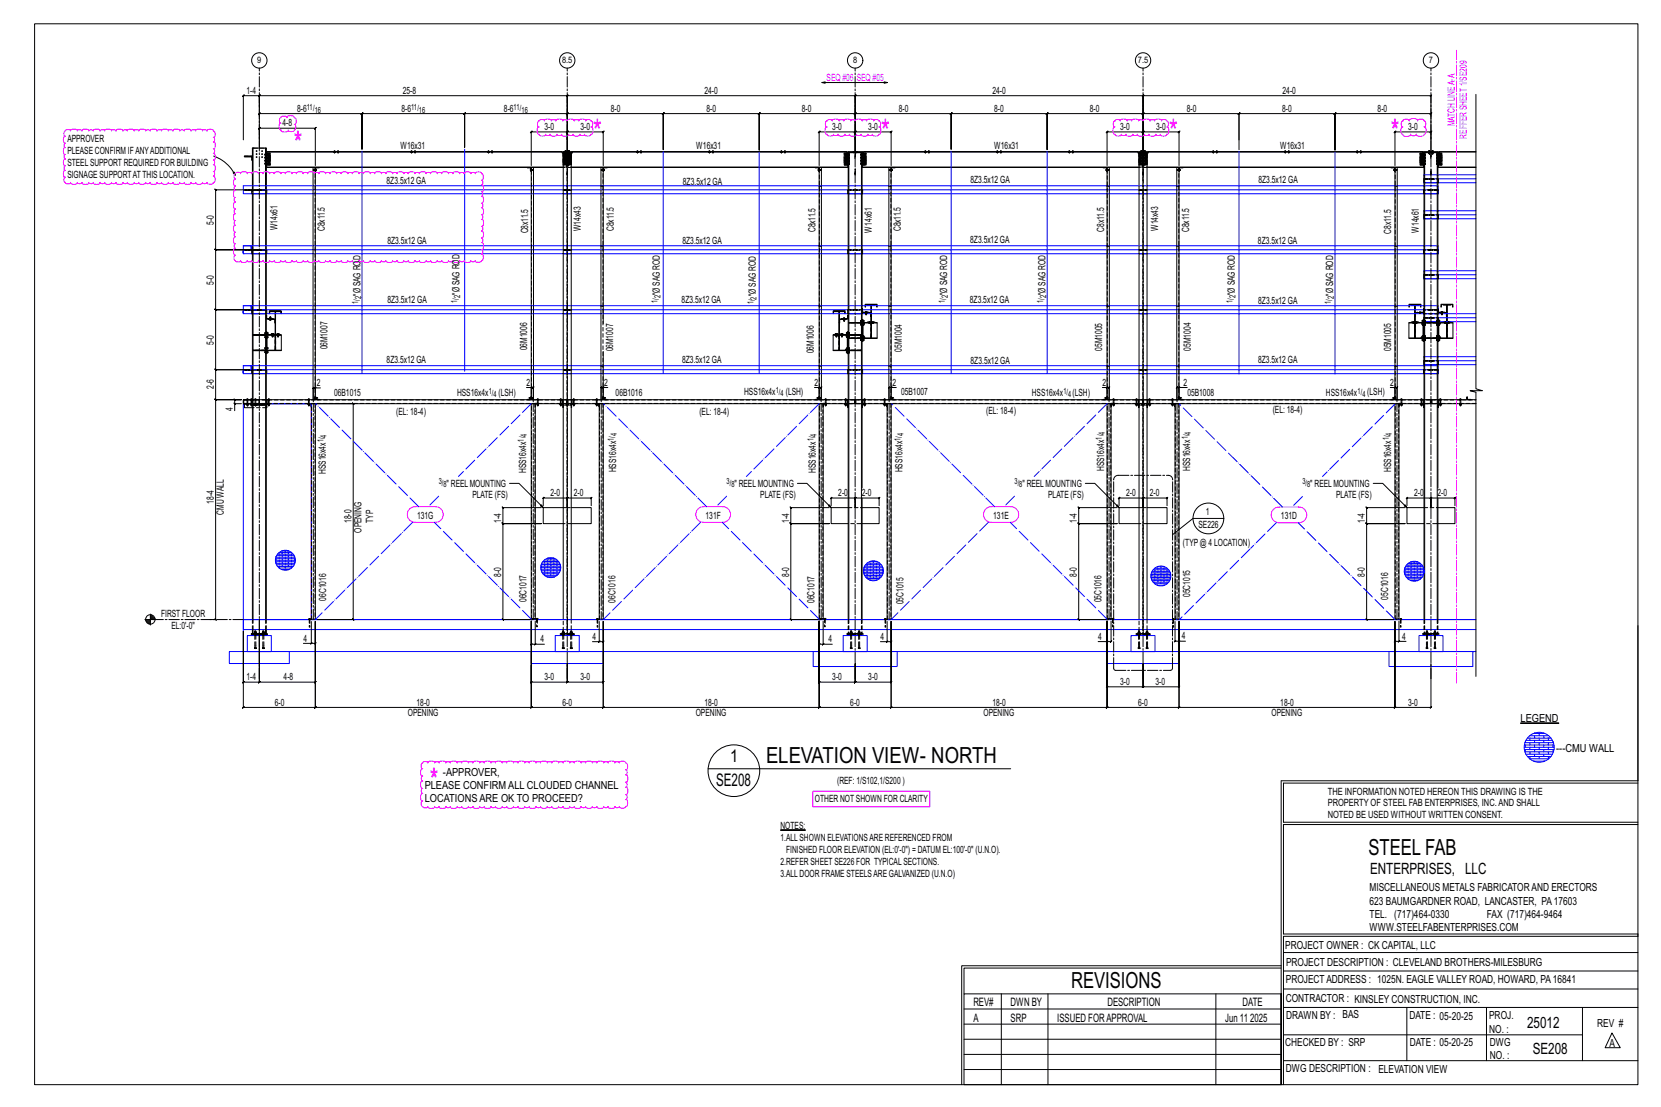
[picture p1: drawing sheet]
<svg xmlns="http://www.w3.org/2000/svg" width="914mm" height="610mm" viewBox="0 0 914 610" stroke-linecap="round" stroke-linejoin="round" font-family="sans-serif">
<defs><g id="words">
<g font-size="18.4" fill="#f0f">
<text x="327" y="79">*</text>
<text x="485" y="79">*</text>
<text x="644" y="79">*</text>
<text x="766" y="79">*</text>
<text x="162" y="86">*</text>
<text x="237" y="436">*</text>
</g>
<g font-size="12.2">
<text x="422" y="420">ELEVATION VIEW- NORTH</text>
<text x="753" y="471">STEEL FAB</text>
<text x="590" y="544">REVISIONS</text>
</g>
<g font-size="9.6">
<text x="402" y="420">1</text>
<text x="394" y="433">SE208</text>
</g>
<g font-size="8.6">
<text x="754" y="481">ENTERPRISES, LLC</text>
<text x="841" y="566">25012</text>
<text x="844" y="580">SE208</text>
</g>
<g font-size="6.4">
<text x="536" y="554">REV#</text>
<text x="556" y="554">DWN BY</text>
<text x="610" y="554">DESCRIPTION</text>
<text x="684" y="554">DATE</text>
<text x="536" y="563">A</text>
<text x="556" y="563">SRP</text>
<text x="582" y="563">ISSUED FORAPPROVAL</text>
<text x="674" y="563">Jun 11</text>
<text x="688" y="563">2025</text>
</g>
<g font-size="6.1">
<text x="837" y="398">LEGEND</text>
<text x="857" y="414">---CMU WALL</text>
<text x="244" y="427">-APPROVER,</text>
<text x="234" y="435">PLEASE CONFIRM ALL CLOUDED CHANNEL</text>
<text x="234" y="442">LOCATIONS ARE OK TO PROCEED?</text>
<text x="754" y="491">MISCELLANEOUS METALS FABRICATORAND ERECTORS</text>
<text x="754" y="498">623 BAUMGARDNER ROAD, LANCASTER, PA17603</text>
<text x="754" y="505">TEL. (717)464-0330</text>
<text x="819" y="505">FAX (717)464-9464</text>
<text x="754" y="513">WWW.STEELFABENTERPRISES.COM</text>
<text x="708" y="523">PROJECT OWNER : CK CAPITAL, LLC</text>
<text x="708" y="532">PROJECT DESCRIPTION : CLEVELAND BROTHERS-MILESBURG</text>
<text x="708" y="541">PROJECTADDRESS : 1025N. EAGLE VALLEY ROAD, HOWARD, PA16841</text>
<text x="708" y="552">CONTRACTOR : KINSLEY CONSTRUCTION, INC.</text>
<text x="708" y="561">DRAWN BY : BAS</text>
<text x="776" y="561">DATE : 05-20-25</text>
<text x="820" y="561">PROJ.</text>
<text x="820" y="569">NO. :</text>
<text x="879" y="566">REV #</text>
<text x="708" y="576">CHECKED BY : SRP</text>
<text x="776" y="576">DATE : 05-20-25</text>
<text x="820" y="576">DWG</text>
<text x="886" y="577">A</text>
<text x="820" y="583">NO. :</text>
<text x="708" y="590">DWG DESCRIPTION : ELEVATION VIEW</text>
</g>
<g font-size="5.5" fill="#f0f">
<text x="455" y="45">SEQ #06</text>
<text x="472" y="44">SEQ #05</text>
<text x="801" y="69" transform="rotate(-90 801 69)">MATCH LINEA-A</text>
<text x="807" y="76" transform="rotate(-90 807 76)">REFFER SHEET 1/SE209</text>
</g>
<g font-size="5.5">
<text x="136" y="52">1-4</text>
<text x="222" y="52">25-8</text>
<text x="388" y="52">24-0</text>
<text x="546" y="52">24-0</text>
<text x="706" y="52">24-0</text>
<text x="164" y="62">8-6</text>
<text x="221" y="62">8-6</text>
<text x="277" y="62">8-6</text>
<text x="336" y="62">8-0</text>
<text x="389" y="62">8-0</text>
<text x="441" y="62">8-0</text>
<text x="495" y="62">8-0</text>
<text x="547" y="62">8-0</text>
<text x="600" y="62">8-0</text>
<text x="653" y="62">8-0</text>
<text x="706" y="62">8-0</text>
<text x="758" y="62">8-0</text>
<text x="156" y="70">4-8</text>
<text x="300" y="72">3-0</text>
<text x="320" y="72">3-0</text>
<text x="458" y="72">3-0</text>
<text x="478" y="72">3-0</text>
<text x="617" y="72">3-0</text>
<text x="637" y="72">3-0</text>
<text x="775" y="72">3-0</text>
<text x="37" y="78">APPROVER</text>
<text x="220" y="82">W16x31</text>
<text x="383" y="82">W16x31</text>
<text x="547" y="82">W16x31</text>
<text x="705" y="82">W16x31</text>
<text x="37" y="85">PLEASE CONFIRM IFANYADDITIONAL</text>
<text x="37" y="91">STEELSUPPORT REQUIRED FOR BUILDING</text>
<text x="37" y="98">SIGNAGE SUPPORTATTHIS LOCATION.</text>
<text x="213" y="101">8Z3.5x12 GA</text>
<text x="376" y="102">8Z3.5x12 GA</text>
<text x="534" y="101">8Z3.5x12 GA</text>
<text x="693" y="101">8Z3.5x12 GA</text>
<text x="118" y="124" transform="rotate(-90 118 124)">5-0</text>
<text x="153" y="127" transform="rotate(-90 153 127)">W14x61</text>
<text x="179" y="127" transform="rotate(-90 179 127)">C8x11.5</text>
<text x="291" y="129" transform="rotate(-90 291 129)">C8x11.5</text>
<text x="320" y="127" transform="rotate(-90 320 127)">W14x43</text>
<text x="338" y="127" transform="rotate(-90 338 127)">C8x11.5</text>
<text x="449" y="128" transform="rotate(-90 449 128)">C8x11.5</text>
<text x="480" y="128" transform="rotate(-90 480 128)">W14x61</text>
<text x="496" y="127" transform="rotate(-90 496 127)">C8x11.5</text>
<text x="608" y="128" transform="rotate(-90 608 128)">C8x11.5</text>
<text x="638" y="127" transform="rotate(-90 638 127)">W14x43</text>
<text x="655" y="128" transform="rotate(-90 655 128)">C8x11.5</text>
<text x="766" y="129" transform="rotate(-90 766 129)">C8x11.5</text>
<text x="781" y="128" transform="rotate(-90 781 128)">W14x61</text>
<text x="213" y="134">8Z3.5x12 GA</text>
<text x="376" y="134">8Z3.5x12 GA</text>
<text x="534" y="134">8Z3.5x12 GA</text>
<text x="693" y="135">8Z3.5x12 GA</text>
<text x="118" y="157" transform="rotate(-90 118 157)">5-0</text>
<text x="198" y="163" transform="rotate(-90 198 163)">&quot;Ø SAG ROD</text>
<text x="213" y="167">8Z3.5x12 GA</text>
<text x="253" y="162" transform="rotate(-90 253 162)">&quot;Ø SAG ROD</text>
<text x="363" y="163" transform="rotate(-90 363 163)">&quot;Ø SAG ROD</text>
<text x="375" y="167">8Z3.5x12 GA</text>
<text x="416" y="163" transform="rotate(-90 416 163)">&quot;Ø SAG ROD</text>
<text x="521" y="162" transform="rotate(-90 521 162)">&quot;Ø SAG ROD</text>
<text x="534" y="167">8Z3.5x12 GA</text>
<text x="575" y="163" transform="rotate(-90 575 163)">&quot;Ø SAG ROD</text>
<text x="680" y="162" transform="rotate(-90 680 162)">&quot;Ø SAG ROD</text>
<text x="693" y="167">8Z3.5x12 GA</text>
<text x="734" y="163" transform="rotate(-90 734 163)">&quot;Ø SAG ROD</text>
<text x="118" y="190" transform="rotate(-90 118 190)">5-0</text>
<text x="180" y="192" transform="rotate(-90 180 192)">06M1007</text>
<text x="290" y="193" transform="rotate(-90 290 193)">06M1006</text>
<text x="338" y="194" transform="rotate(-90 338 194)">06M1007</text>
<text x="448" y="195" transform="rotate(-90 448 195)">06M1006</text>
<text x="496" y="194" transform="rotate(-90 496 194)">05M1004</text>
<text x="607" y="193" transform="rotate(-90 607 193)">05M1005</text>
<text x="655" y="193" transform="rotate(-90 655 193)">05M1004</text>
<text x="766" y="193" transform="rotate(-90 766 193)">05M1005</text>
<text x="213" y="200">8Z3.5x12 GA</text>
<text x="375" y="200">8Z3.5x12 GA</text>
<text x="534" y="200">8Z3.5x12 GA</text>
<text x="693" y="200">8Z3.5x12 GA</text>
<text x="118" y="214" transform="rotate(-90 118 214)">2-6</text>
<text x="174" y="213">2</text>
<text x="290" y="212">2</text>
<text x="333" y="212">2</text>
<text x="448" y="212">2</text>
<text x="491" y="212">2</text>
<text x="607" y="212">2</text>
<text x="652" y="212">2</text>
<text x="765" y="212">2</text>
<text x="184" y="218">06B1015</text>
<text x="252" y="218">HSS16x4x</text>
<text x="274" y="218">(LSH)</text>
<text x="339" y="218">06B1016</text>
<text x="410" y="218">HSS16x4x</text>
<text x="433" y="217">(LSH)</text>
<text x="496" y="218">05B1007</text>
<text x="568" y="218">HSS16x4x</text>
<text x="590" y="218">(LSH)</text>
<text x="654" y="218">05B1008</text>
<text x="730" y="218">HSS16x4x</text>
<text x="753" y="218">(LSH)</text>
<text x="128" y="226" transform="rotate(-90 128 226)">4</text>
<text x="701" y="228">(EL: 18-4)</text>
<text x="218" y="228">(EL: 18-4)</text>
<text x="385" y="229">(EL: 18-4)</text>
<text x="543" y="228">(EL: 18-4)</text>
<text x="179" y="261" transform="rotate(-90 179 261)">HSS16x4x</text>
<text x="290" y="261" transform="rotate(-90 290 261)">HSS16x4x</text>
<text x="339" y="260" transform="rotate(-90 339 260)">HSS16x4x</text>
<text x="449" y="260" transform="rotate(-90 449 260)">HSS16x4x</text>
<text x="497" y="260" transform="rotate(-90 497 260)">HSS16x4x</text>
<text x="608" y="260" transform="rotate(-90 608 260)">HSS16x4x</text>
<text x="655" y="259" transform="rotate(-90 655 259)">HSS16x4x</text>
<text x="766" y="260" transform="rotate(-90 766 260)">HSS16x4x</text>
<text x="246" y="268">&quot; REELMOUNTING</text>
<text x="404" y="268">&quot; REELMOUNTING</text>
<text x="563" y="268">&quot; REELMOUNTING</text>
<text x="721" y="268">&quot; REELMOUNTING</text>
<text x="260" y="274">PLATE (FS)</text>
<text x="303" y="273">2-0</text>
<text x="316" y="273">2-0</text>
<text x="419" y="274">PLATE (FS)</text>
<text x="461" y="273">2-0</text>
<text x="474" y="273">2-0</text>
<text x="577" y="274">PLATE (FS)</text>
<text x="620" y="273">2-0</text>
<text x="633" y="273">2-0</text>
<text x="736" y="274">PLATE (FS)</text>
<text x="778" y="273">2-0</text>
<text x="791" y="273">2-0</text>
<text x="118" y="277" transform="rotate(-90 118 277)">18-4</text>
<text x="123" y="283" transform="rotate(-90 123 283)">CMU WALL</text>
<text x="206" y="288" transform="rotate(-90 206 288)">TYP</text>
<text x="230" y="286">131G</text>
<text x="388" y="286">131F</text>
<text x="547" y="286">131E</text>
<text x="664" y="283">1</text>
<text x="705" y="286">131D</text>
<text x="193" y="288" transform="rotate(-90 193 288)">18-0</text>
<text x="199" y="293" transform="rotate(-90 199 293)">OPENING</text>
<text x="276" y="288" transform="rotate(-90 276 288)">1-4</text>
<text x="434" y="288" transform="rotate(-90 434 288)">1-4</text>
<text x="593" y="288" transform="rotate(-90 593 288)">1-4</text>
<text x="660" y="291">SE226</text>
<text x="751" y="288" transform="rotate(-90 751 288)">1-4</text>
<text x="651" y="301">(TYP@ 4 LOCATION)</text>
<text x="276" y="318" transform="rotate(-90 276 318)">8-0</text>
<text x="434" y="318" transform="rotate(-90 434 318)">8-0</text>
<text x="593" y="318" transform="rotate(-90 593 318)">8-0</text>
<text x="751" y="318" transform="rotate(-90 751 318)">8-0</text>
<text x="655" y="329" transform="rotate(-90 655 329)">05C1015</text>
<text x="180" y="331" transform="rotate(-90 180 331)">06C1016</text>
<text x="290" y="332" transform="rotate(-90 290 332)">06C1017</text>
<text x="339" y="332" transform="rotate(-90 339 332)">06C1016</text>
<text x="448" y="332" transform="rotate(-90 448 332)">06C1017</text>
<text x="497" y="333" transform="rotate(-90 497 333)">05C1015</text>
<text x="606" y="332" transform="rotate(-90 606 332)">05C1016</text>
<text x="764" y="330" transform="rotate(-90 764 330)">05C1016</text>
<text x="89" y="340">FIRST FLOOR</text>
<text x="94" y="346">EL:0'-0&quot;</text>
<text x="167" y="353">4</text>
<text x="298" y="354">4</text>
<text x="326" y="352">4</text>
<text x="456" y="354">4</text>
<text x="485" y="352">4</text>
<text x="605" y="352">4</text>
<text x="651" y="352">4</text>
<text x="772" y="352">4</text>
<text x="136" y="375">1-4</text>
<text x="156" y="375">4-8</text>
<text x="300" y="375">3-0</text>
<text x="320" y="375">3-0</text>
<text x="458" y="375">3-0</text>
<text x="478" y="375">3-0</text>
<text x="617" y="377">3-0</text>
<text x="636" y="377">3-0</text>
<text x="151" y="389">6-0</text>
<text x="229" y="389">18-0</text>
<text x="310" y="389">6-0</text>
<text x="388" y="389">18-0</text>
<text x="468" y="389">6-0</text>
<text x="546" y="389">18-0</text>
<text x="627" y="389">6-0</text>
<text x="705" y="389">18-0</text>
<text x="775" y="389">3-0</text>
<text x="225" y="394">OPENING</text>
<text x="383" y="394">OPENING</text>
<text x="542" y="394">OPENING</text>
<text x="700" y="394">OPENING</text>
<text x="461" y="432">(REF: 1/S102,1/S200 )</text>
<text x="731" y="438">THE INFORMATION NOTED HEREON THIS DRAWING IS THE</text>
<text x="449" y="442">OTHER NOT SHOWN FOR CLARITY</text>
<text x="731" y="444">PROPERTY OF STEEL FAB ENTERPRISES, INC.AND SHALL</text>
<text x="731" y="451">NOTED BE USED WITHOUT WRITTEN CONSENT.</text>
<text x="430" y="457">NOTES:</text>
<text x="430" y="463">1.ALLSHOWN ELEVATIONSARE REFERENCED FROM</text>
<text x="433" y="470">FINISHED FLOOR ELEVATION (EL:0'-0&quot;) = DATUM EL:100'-0&quot; (U.N.O).</text>
<text x="430" y="476">2.REFER SHEET SE226 FOR TYPICALSECTIONS.</text>
<text x="430" y="483">3.ALLDOOR FRAME STEELSARE GALVANIZED (U.N.O)</text>
</g>
<g font-size="4.9">
<text x="142" y="35">9</text>
<text x="309" y="35">8.5</text>
<text x="470" y="35">8</text>
<text x="626" y="35">7.5</text>
<text x="787" y="35">7</text>
</g>
<g font-size="4.7">
<text x="169" y="60">11/</text>
<text x="173" y="62">16</text>
<text x="226" y="60">11/</text>
<text x="231" y="62">16</text>
<text x="283" y="60">11/</text>
<text x="287" y="62">16</text>
<text x="197" y="167" transform="rotate(-90 197 167)">1/</text>
<text x="199" y="165" transform="rotate(-90 199 165)">2</text>
<text x="252" y="167" transform="rotate(-90 252 167)">1/</text>
<text x="253" y="164" transform="rotate(-90 253 164)">2</text>
<text x="362" y="167" transform="rotate(-90 362 167)">1/</text>
<text x="364" y="164" transform="rotate(-90 364 164)">2</text>
<text x="415" y="168" transform="rotate(-90 415 168)">1/</text>
<text x="416" y="165" transform="rotate(-90 416 165)">2</text>
<text x="520" y="167" transform="rotate(-90 520 167)">1/</text>
<text x="522" y="164" transform="rotate(-90 522 164)">2</text>
<text x="574" y="167" transform="rotate(-90 574 167)">1/</text>
<text x="576" y="164" transform="rotate(-90 576 164)">2</text>
<text x="678" y="167" transform="rotate(-90 678 167)">1/</text>
<text x="680" y="164" transform="rotate(-90 680 164)">2</text>
<text x="733" y="167" transform="rotate(-90 733 167)">1/</text>
<text x="734" y="165" transform="rotate(-90 734 165)">2</text>
<text x="269" y="217">1/</text>
<text x="272" y="219">4</text>
<text x="427" y="217">1/</text>
<text x="430" y="218">4</text>
<text x="585" y="217">1/</text>
<text x="588" y="218">4</text>
<text x="747" y="217">1/</text>
<text x="750" y="219">4</text>
<text x="608" y="239" transform="rotate(-90 608 239)">4</text>
<text x="656" y="239" transform="rotate(-90 656 239)">4</text>
<text x="766" y="240" transform="rotate(-90 766 240)">4</text>
<text x="178" y="244" transform="rotate(-90 178 244)">1/</text>
<text x="180" y="241" transform="rotate(-90 180 241)">4</text>
<text x="288" y="243" transform="rotate(-90 288 243)">1/</text>
<text x="290" y="241" transform="rotate(-90 290 241)">4</text>
<text x="338" y="243" transform="rotate(-90 338 243)">1/</text>
<text x="340" y="240" transform="rotate(-90 340 240)">4</text>
<text x="448" y="243" transform="rotate(-90 448 243)">1/</text>
<text x="450" y="240" transform="rotate(-90 450 240)">4</text>
<text x="496" y="243" transform="rotate(-90 496 243)">1/</text>
<text x="497" y="240" transform="rotate(-90 497 240)">4</text>
<text x="607" y="242" transform="rotate(-90 607 242)">1/</text>
<text x="654" y="242" transform="rotate(-90 654 242)">1/</text>
<text x="765" y="243" transform="rotate(-90 765 243)">1/</text>
<text x="242" y="267">3/</text>
<text x="244" y="268">8</text>
<text x="400" y="267">3/</text>
<text x="403" y="268">8</text>
<text x="558" y="267">3/</text>
<text x="561" y="268">8</text>
<text x="717" y="267">3/</text>
<text x="720" y="268">8</text>
</g>
</g></defs>
<g fill="#000" stroke="#000" stroke-width=".55">
<path d="M837 398h21zM430 457h13z"/>
<circle cx="141" cy="87" r=".2"/>
<circle cx="141" cy="85" r=".2"/>
<circle cx="141" cy="83" r=".2"/>
<circle cx="144" cy="87" r=".2"/>
<circle cx="144" cy="83" r=".2"/>
<circle cx="144" cy="85" r=".2"/>
</g>
<g fill="none" stroke="#000" stroke-width=".55">
<path d="M19 13h883v584h-883zM143 59v-6v-1l-1 1h1h-9v-1l-1 1h1v24M453 45h35M813 52v162l3 1h-7l4 1v156M143 64v-11h-1l1-1v1h169l1-1-1 12v-11l1-1-1 1h159h-1l1-1v12v-11h-1l1-1v1h158l1-1-1 12v-11l1-1-1 1h159h-1l1-1v12M143 77v-14h-1l1-1v1h56l1-1-1 1v19v-19l1-1-1 1h57h-1l1-1v1v18v-18h-1l1-1v1h56l1-1-1 1v14v-14l1-1-1 1h53l1-1-1 1v19v-19l1-1-1 1h53h-1l1-1v1v20v-20h-1l1-1v1h53h-1l1-1v1v14v-14h-1l1-1v1h53h-1l1-1v1v19v-19h-1l1-1v1h52l1-1-1 1v19v-19l1-1-1 1h53l1-1-1 1v14v-14l1-1-1 1h53l1-1-1 1v14M788 77v-14v-1l-1 1h1h-53v-1l-1 1h1v20v-20v-1l-1 1h1h-53l1-1-1 1v19M118 86a21 21 0 0 1 11 11M128 95h1v2zM135 86h4v2l-1-2zM135 86l4 1M139 88h.1"/>
<path d="M139 82h7M143 82v-11h-1l1-1v1h31h-1l1-1v1v20M146 90h.1M146 89h.1M146 87h.1M146 86h.1M146 85h.1M146 88h.1M146 88v1M146 86v1M146 85v1M147 84v7"/>
<path d="M147 90v1zM147 88v1zM147 86v1zM147 85v1zM147 90h.1M147 89h.1M147 88h.1M147 87h.1M147 86v1M147 85v1M147 85h.1M147 83l162 1z"/>
<path d="M147 84h2v7h-2v1M147 90h1h-1M147 88h1l-1 1M147 87h1h-1M147 85h1h-1M148 85h.1M148 87h.1M148 89v-1zM148 90h.1M148 86v1zM148 88h.1M174 92h2l-2 1v1z"/>
<path d="M174 94h.1M174 93v1M174 93h.1M184 83h.1M184 84h.1M186 83h.1M186 84h.1M226 83h1M226 84h.1M227 84h.1M228 83h1M228 84h.1"/>
<path d="M229 84h.1M269 83h.1M269 84h.1M271 83h.1M271 84h.1M290 92h2v2v-1zM292 94h.1M292 93h.1M292 93v1M292 91v-18l1-1-1 1h20l1-1-1 1v10v-10l1-1-1 1h20l1-1-1 1v18M309 84h1v7M310 83h5v1h-5z"/>
<path d="M310 92h-163h163M311 83h.1M311 83h1M312 83h.1M313 83h.1M314 92h153h-153M314 84v7M315 83l151 1zM315 84h.1M332 92h2l-2 1v1zM332 94h1M332 93l1 1"/>
<path d="M332 93h.1M332 93v1M333 94h-1M351 83h.1M351 84h.1M353 83h.1M353 84h.1M390 83h1M390 84h.1M391 84h.1M392 83h1M392 84h.1"/>
<path d="M393 84h.1M430 83h.1M430 84h.1M432 83h.1M432 84h.1M449 92h2v2v-1zM450 94h1M451 94h.1M451 93h.1M451 93v1M451 91v-18h-1l1-1v1h20h-1l1-1v1v10v-10h-1l1-1v1h20h-1l1-1v1v18M466 90h-1h1"/>
<path d="M466 88h-1l1 1M466 87h-1h1M466 85h-1h1M466 84h.1M466 85h.1M466 87h.1M466 88v1M466 90h.1M466 85h1M466 87h1M466 89h1M466 88h1"/>
<path d="M466 90h1M467 83h8v1h-8zM467 91v1M467 85v1zM467 86v1zM467 88v1zM467 90v1zM467 85h-1l1 1M467 86h-1l1 1M467 88h-1l1 1M467 90h-1M467 90h-1h1"/>
<path d="M467 84h-2v7h2M467 84v7M468 87h.1M467 87h1M467 86l1 1M467 89h.1M467 89h1M467 88l1 1M468 90h.1M467 90h1M467 84h7M468 85h.1"/>
<path d="M467 87h1zM467 90h.1M467 85h1M467 88h1M468 85l-1 1M468 85h-1M468 87h-1M468 88l-1 1M468 90h-1M468 88h.1M474 90h.1M474 89h.1"/>
<path d="M474 87h.1M474 86h.1M474 85h.1M474 88h.1M474 88v1M474 86v1M474 85v1M475 84v7M475 84h2v7h-2v1M475 90v1zM475 88v1zM475 86v1z"/>
<path d="M475 85v1zM475 90h.1M475 89h.1M475 88h.1M475 87h.1M475 86v1M475 85v1M475 85h.1M475 90h1h-1M475 88h1l-1 1M475 87h1h-1M475 85h1h-1"/>
<path d="M475 83l151 1zM475 84h.1M476 85h.1M476 87h.1M476 89v-1zM476 90h.1M476 86v1zM476 88h.1M491 92h2l-2 1v1zM491 94h.1M491 93v1M491 93h.1"/>
<path d="M509 83h1M509 84h.1M510 84h.1M511 83h.1M511 84h.1M549 83h.1M549 84h.1M551 83h.1M551 84h.1M589 83h.1M589 84h.1M590 83h1"/>
<path d="M590 84h.1M591 83h.1M591 84h.1M607 92h2v2v-1zM609 94h.1M609 93h.1M609 93v1M609 91v-18l1-1-1 1h20l1-1-1 1v10v-10l1-1-1 1h20l1-1-1 1v18M626 84h1v7M627 83h5v1h-5zM627 92h-152h152M628 83h.1"/>
<path d="M628 83h1M629 83h.1M630 83h.1M631 92h153h-153M631 84v7M632 83l151 1zM632 84h.1M649 92h2l-2 1v1zM649 94h1M649 93l1 1M649 93h.1M649 93v1"/>
<path d="M650 94h-1M668 83h.1M668 84h.1M670 83h.1M670 84h.1M707 83h1M707 84h.1M708 84h.1M709 83h1M709 84h.1M710 84h.1M747 83h.1"/>
<path d="M747 84h.1M749 83h.1M749 84h.1M766 92h2v2v-1zM767 94h1M768 94h.1M768 93h.1M768 93v1M783 90h-1h1M783 88h-1l1 1M783 87h-1h1M783 85h-1h1"/>
<path d="M783 84h.1M783 85h.1M783 87h.1M783 88v1M783 90h.1M783 85h1M783 87h1M783 89h1M783 88h1M783 90h1M784 83h8v1h-8zM784 99v2h8"/>
<path d="M784 91v1M784 85v1zM784 86v1zM784 88v1zM784 90v1zM784 85h-1l1 1M784 86h-1l1 1M784 88h-1l1 1M784 90h-1M784 90h-1h1M784 84h-2v7h2M784 98v1"/>
<path d="M784 96v-12v12M784 84v7M785 87h.1M784 87h1M784 86l1 1M784 89h.1M784 89h1M784 88l1 1M785 90h.1M784 90h1M784 84h7M785 85h.1"/>
<path d="M784 87h1zM784 90h.1M784 85h1M784 88h1M785 85l-1 1M785 85h-1M785 87h-1M785 88l-1 1M785 90h-1M785 88h.1M787 83h.1M788 83v-10v-1l-1 1h1h-20v-1l-1 1h1v18"/>
<path d="M788 83h.1M788 83h1M789 83h.1M791 90h.1M791 89h.1M791 87h.1M791 86h.1M791 85h.1M791 88h.1M791 96v-12l1 12M791 88v1M791 86v1"/>
<path d="M791 85v1M792 84v7M792 84h2v7h-2v1M792 90v1zM792 88v1zM792 86v1zM792 85v1zM792 90h.1M792 89h.1M792 88h.1M792 87h.1M792 86v1"/>
<path d="M792 85v1M792 85h.1M792 90h1h-1M792 88h1l-1 1M792 87h1h-1M792 85h1h-1M792 84h.1M792 84h21M793 85h.1M793 87h.1M793 89v-1zM793 90h.1"/>
<path d="M793 86v1zM793 88h.1M813 83l-21 1M813 92h-21h21M139 105h8zM139 105h-4h4M139 105v2h8v-2M139 105v-24v24M139 107v31M143 105l-25-1 1 1v33l-1-1 1 1h24l-25-1 1 1v33l-1-1 1 1h19l-20-1 1 1v33l-1-1 1 1h19M146 105v-24l1 24M146 107v31"/>
<path d="M147 107v31M172 102v-10h2v10M172 107v28M174 107v28M292 102v-10h2v10M292 107v28M294 107v28M310 107h4v28M310 102v-18h4v18M310 107v28M331 104v-1h1v1M331 102v-10h1v10"/>
<path d="M331 107v28M332 107v28M451 104v-1h1v1M451 102v-10h1v10M451 107v28M452 107v28M467 107h8M467 102v-18v18M467 107v28M474 102v-18l1 18M474 107v28M475 107v28"/>
<path d="M489 104v-1h2v1M489 102v-10h2v10M489 107v28M491 107v28M609 102v-10h2v10M609 104v-1h2v1M609 107v28M611 107v28M627 102v-18h4v18M648 104v-1h1v1M648 102v-10h1v10M648 107v28"/>
<path d="M649 107v28M768 104v-1h1v1M768 102v-10h1v10M768 107v28M769 107v28M784 119v1h8M784 118v1M784 101v1M784 107v9M791 101v1M791 107v9M792 101v1"/>
<path d="M792 107v9M792 105h.1M792 105v2h-8M139 138h8zM139 138h-4h4M139 138v2h8v-2M139 140v31M146 140v31M147 140v31M172 140v28M174 140v28M292 140v28"/>
<path d="M294 140v28M331 137v-1h1v1M331 140v28M332 140v28M451 137v-1h1v1M451 140v28M452 140v28M467 140h8M467 140v28M474 140v28M475 140v28M489 137v-1h2v1"/>
<path d="M489 140v28M491 140v28M609 137v-1h2v1M609 140v28M611 140v28M627 135v-28h4v28M648 137v-1h1v1M648 140v28M649 140v28M768 137v-1h1v1M768 140v28M769 140v28"/>
<path d="M784 120v15M784 140v9M791 120v15M791 140v9M792 120v15M792 140v9M792 138h.1M792 138v2h-8M784 152v2l8-1M784 151v1M784 154v14M791 154v14"/>
<path d="M792 154v14M139 171h8zM139 171h-4h4M139 171v2h8v-2M139 173v31M146 173v31M147 173v31M147 173v2l3 1h-3zM148 171h7v2l-1-2h-5l-1 2zM149 175h.1M148 176h.1M148 175h1"/>
<path d="M148 176h1M149 176h.1M149 175v-1v1M149 171h5l-2 1v11l2 1h-5l2-1v-11zM151 176h-3h3v2M172 173v28M174 173v28M292 173v28M294 173v28M310 168v-28h4v28M331 171v-2h1v2M331 173v28"/>
<path d="M332 173v5M451 171v-2h1v2M451 173v28M452 173v28M459 171h6v2v-2h-6v2zM459 171h5l-2 1v11l2 1h-5l3-1v-11zM462 176h4h-4v2M463 175h4v-2v3zM464 175h.1M464 176h1M464 175h1M465 176v1"/>
<path d="M465 177h.1M465 176h-1h1M465 175h.1M465 176h.1M467 173h8M467 173v28M467 178h7zM474 179h.1M474 177h.1M474 178h.1M474 176h.1M474 178v1"/>
<path d="M474 176v1M474 173v28M475 176v12zM475 173v28M475 178h1M475 178v1zM475 176v1zM475 179h.1M475 178h.1M475 176l1 1h-1M475 178h8zM475 178l1 1h-1v6"/>
<path d="M476 172h3v2v-2zM476 178h.1M476 178h-1M476 168h7v1l-1-1h-5l-1 1zM477 172h.1M476 172h.1M476 172l1 1M477 172h-1M477 173h.1M477 172v1v-1M478 168h4h-2v9l2 1h-4l1-1v-9zM479 178l1 8z"/>
<path d="M483 178v8M489 171v-2h2v2M489 173v28M491 173v28M609 171v-2h2v2M609 173v28M611 173v28M627 168v-28h4v28M648 171v-2h1v2M648 173v28M649 173v28M768 171v-2h1v2"/>
<path d="M768 173v28M769 173v28M776 178h7zM776 178v8M776 168h6v1v-1h-6v1zM777 168h4h-2v9l2 1h-4l2-1v-9zM779 178v8zM779 172h4h-4v2zM783 177h.1M783 178v1M783 178v7M783 178v1z"/>
<path d="M783 176v1zM783 176v1M783 178h.1M784 173h.1M784 175v2h8M784 176v20M784 179h.1M784 178h.1M784 175h.1M785 179h.1M784 179h1M784 177v19"/>
<path d="M784 178h7zM784 178h1M784 177h.1M785 178l-1 1M785 177h.1M785 178h.1M791 179h.1M791 177h.1M791 178h.1M791 178v1M791 177v19M792 171v-1v1"/>
<path d="M792 172h3h-3M792 171v2M792 178h1M792 177v11v-11v19M792 178v1zM792 177h.1M792 179h.1M792 178h.1M792 178h8zM792 178l1 1h-1v6M793 172h3v2v-2zM793 178h.1"/>
<path d="M793 178h-1M793 168h7v1l-1-1h-5l-1 1zM794 172h.1M793 172h.1M793 172l1 1M794 172h-1M794 173h.1M794 172v1v-1M794 168h5h-2v9l2 1h-5l2-1v-9zM796 178l1 8zM800 178v8M139 184l7 1z"/>
<path d="M139 193h7zM146 194h.1M146 192h.1M146 191v1M146 186h.1M146 184h.1M146 191v1zM146 185h.1M146 183h.1M146 191h.1M146 185v1M146 183v1"/>
<path d="M147 194h.1M147 192h.1M147 186h.1M147 185h.1M147 184h.1M147 183h.1M147 183v12zM147 184l8 1zM147 193h8zM147 185v8M147 191v1zM147 185v1z"/>
<path d="M147 183v1zM147 183v1M147 191v1M150 185h.1M150 184h.1M150 185v1v-1M151 185l1 8zM153 185h.1M153 184h.1M153 185v1v-1M155 185v8M332 194v7"/>
<path d="M459 184l8 1zM459 193h8zM459 185v8M460 185h.1M460 184h.1M460 185h1M460 184h1M460 185v1l1-1M460 184h1zM461 185h.1M461 184h.1M462 185v8z"/>
<path d="M463 185h.1M463 184h.1M463 185h1M463 184h1M463 185v1l1-1M463 184h1zM464 185h.1M464 184h.1M466 192l-1 1h2M466 185v1M466 185v7M466 194h1z"/>
<path d="M466 192h1zM466 185l1 1zM466 183l1 1zM466 194h.1M466 192h.1M466 183v1M467 183v1M467 194h.1M467 183v12zM467 185h-1M467 192h.1M467 185h.1"/>
<path d="M467 184h.1M467 183h.1M467 186h.1M468 194h.1M468 192h.1M467 192h1M468 186h.1M467 185l1 1M467 185h1M468 184h.1M467 184h1M467 186h7z"/>
<path d="M467 184l7 1zM467 193h7zM467 194h1M467 183h1M468 194h-1M468 192h-1M468 185l-1 1M468 186h-1M468 185v1M468 183l-1 1M468 183h.1M468 185h.1"/>
<path d="M474 187v1M474 186h.1M474 185v1M474 187h.1M474 185h.1M475 186h8zM475 185v1M475 187v1zM475 185v1zM475 187h1h-1v1M475 185h1h-1M475 186h1h-1"/>
<path d="M776 186h7zM782 186h1M782 186h.1M783 187h.1M783 186h-1M783 187v1zM783 185v1zM783 187v1M783 185h.1M783 185v1v-1M784 199v2h8M784 185h.1"/>
<path d="M784 187h.1M784 199h.1M785 187h.1M784 187h1M785 186h.1M784 185l1 1M784 186h7zM784 185h1M785 187l-1 1M785 185l-1 1M785 185h.1M791 187v1"/>
<path d="M791 185v1M791 187h.1M791 185h.1M792 186h8zM792 185v1M792 187v1zM792 185v1zM792 187h1h-1v1M792 185h1h-1M792 186h1h-1M136 220h.1M136 220h1"/>
<path d="M136 220h1zM137 220h.1M137 204l-19-1 1 1v16h-1l1 1v-1h14h-15l1 1v-1v121h-1l1 1-3-1M138 220h.1M138 220h1M138 220h1zM139 220h.1M139 204h8zM139 204h-4h4M139 204v2h8v-2M139 206v14M146 206v14"/>
<path d="M147 206v14M148 220h.1M170 220h.1M172 206v14h2v-14M174 218v2h2h-2zM174 214v-1l-1 1zM174 214h-2l1-1-1 1v7M174 219v1zM174 219h.1M174 219h1h-1M176 214h-2v3M290 213h2v6"/>
<path d="M290 220h2v-2v2zM292 219h-1h1M292 219h.1M292 219v1zM292 213v1l1-1zM292 206v14h2v-14M292 213h2l-1 1 1-1v8M296 220h.1M308 220h.1M309 220h.1M310 201v-28h4v28M315 220h.1"/>
<path d="M316 220h-1M316 220h.1M328 220h.1M328 220h1M329 220h.1M331 206v14h1v-14M331 204v-2h1v2M332 218v2h2h-2zM332 213v1zM332 213h-1v1v-1v8M332 219v1zM332 219h.1"/>
<path d="M332 219h1M333 219h.1M335 213h-3v4M448 213h3v6M449 220h2v-2v2zM450 219h.1M450 219h1M451 214v-1zM451 219v1zM451 219h-1h1M451 219h.1M451 206v14h1v-14"/>
<path d="M451 204v-2h1v2M451 213h1v1v-1v8M454 220h.1M454 220h1M455 220h.1M465 220h.1M465 220h1M466 220h.1M467 206h8M467 206v14M474 206v14M475 206v14"/>
<path d="M476 220h.1M487 220h.1M489 206v14h2v-14M489 204v-2h2v2M491 218v2h2h-2zM491 213l-1 1zM491 213h-2h1l-1 1v-1v8M491 219v1zM491 219h.1M491 219h1h-1M493 213h-2v4M607 213h2v6"/>
<path d="M607 220h2v-2v2zM609 219h-1h1M609 219h.1M609 214l1-1zM609 219v1zM609 206v14h2v-14M609 204v-2h2v2M609 213h2l-1 1 1-1v8M613 220h.1M625 220h.1M625 220h1M626 220h.1"/>
<path d="M627 201v-28h4v28M632 220h.1M633 220h-1M633 220h.1M645 220h.1M645 220h1M646 220h.1M648 206v14h1v-14M648 204v-2h1v2M649 218v2h2h-2zM649 213v1zM649 213h-1v1v-1v8"/>
<path d="M649 219v1zM649 219h.1M649 219h1M650 219h.1M654 213h-5v4M765 213h3v6M766 220h2v-2v2zM767 219h.1M767 219h1M768 219v1zM768 219h-1h1M768 219h.1"/>
<path d="M768 213v1zM768 206v14h1v-14M768 204v-2h1v2M768 213h1v1v-1v8M771 220h.1M771 220h1M772 220h.1M782 220h.1M782 220h1M783 220h.1M784 201h.1M784 206v14"/>
<path d="M791 201h.1M791 206v14M792 201h.1M792 206v14M792 204h.1M792 204v2h-8M793 220h.1M804 220h.1M808 218v2h2h-2zM129 222l1 1zM133 222h-4v4M133 220h-4l1 1-1-1v2"/>
<path d="M134 220v2zM134 220h178v2v-2v2h-178zM139 225h-4v-3h4v119M139 222v119M139 223h7zM146 222v119M147 222l2 1h-2v2zM147 222v119M147 223v2M148 223h.1M148 223v1v-1M169 222h2v2v-1z"/>
<path d="M170 223h.1M170 223v1v-1M175 222h19l1 1-1-1v119l1 1-20-1M295 222h-3v119M295 222v2v-2v119M296 223h.1M296 222v1M296 223v1v-1M308 222h2v3v-2zM309 223h.1M308 223h1M308 223h1z"/>
<path d="M308 220h1zM309 223v1v-1M310 220v-14h4v14M310 222v119M312 220l1 2zM313 220h157v2h-157zM314 222l3 1h-2l-1 2zM314 222v119M316 223h.1M316 223v1v-1M328 222h2v2v-1zM328 223h.1"/>
<path d="M328 223h1M328 223h1zM328 220h1zM328 223v1l1-1M329 223h.1M453 222h-2v119M454 222l-1 2v-2v119M454 223h.1M454 223h1M454 220h1zM454 222v1M454 223v1l1-1"/>
<path d="M455 223h.1M455 222v1M465 222h2v3v-2zM465 223h.1M465 223h1M465 223h1zM465 220h1zM465 223v1l1-1M466 223h.1M467 222v119M470 220l1 2zM471 220v2v-2h158v2h-158z"/>
<path d="M474 222v119M475 222l2 1h-2v2zM475 222v47M476 223h.1M476 223v1v-1M486 222h2v2v-1zM487 223h.1M487 223v1v-1M612 222h-3v119M612 222v2v-2v119M613 223h.1M613 222v1"/>
<path d="M613 223v1v-1M625 222h2v3v-2zM626 223h.1M625 223h1M625 223h1zM625 220h1zM626 223v1v-1M627 220v-14h4v14M627 222v119M629 220v2zM629 220v2l1-2h157v2h-157zM631 222l3 1h-2l-1 2z"/>
<path d="M631 222v119M633 223h.1M632 223h1M633 223v1v-1M645 222h2v2v-1zM645 223h.1M645 223h1zM645 220h1zM645 223h1M645 223v1l1-1M646 223h.1M768 222h2v119h-2z"/>
<path d="M770 222v2l1-2M771 223h.1M771 223h1M771 220h1zM771 222v1M771 223v1l1-1M772 222v1M772 223h.1M782 222h2v3v-2zM782 223h.1M782 223h1M782 223h1z"/>
<path d="M782 220h1zM782 223v1l1-1M783 223h.1M784 222v119M787 220l1 2zM788 220v2zM791 222v119M792 222l2 1h-2v2zM792 222v47M793 223h.1M793 223v1v-1M804 223h.1"/>
<path d="M804 222v1M804 223v1v-1M813 220h-25v2h25M280 266h6l13 14M298 280l-22-1 1 1v8h-1l1 1v-1h21h-22l1 1v-1v53h-1l1 1v-1h17M299 278v-4v1v-1h13v1l1-1-1 6v-6v1l1-1h-1h13v1l1-1-1 4M310 280h-11v8h11M314 280h11v8h-11M439 266h5l14 14M456 280l-21-1 1 1h-1v8l1 1-1-1h21h-21l1 1-1-1v53l1 1-1-1h17M458 278v-4l-1 1 1-1h13l-1 1 1-1v6v-6l-1 1 1-1h13v1v-1v4M467 280h-9v8h9"/>
<path d="M475 280h9v8h-9M475 274v67M597 266h6l13 14M615 280l-22-1 1 1v8h-1l1 1v-1h21h-22l1 1v-1v53h-1l1 1v-1h17M616 278v-4v1v-1h13v1l1-1-1 6v-6v1l1-1h-1h13v1l1-1-1 4M627 280h-11v8h11M631 280h11v8h-11M756 266h5l14 14M773 280l-21-1 1 1h-1v8l1 1-1-1h21h-21l1 1-1-1v53l1 1-1-1h17M775 278v-4l-1 1 1-1h13l-1 1 1-1v6v-6l-1 1 1-1h13v1v-1v4M784 280h-9v8h9M792 280h9v8h-9"/>
<path d="M792 274v67M674 285h-17l-11 9M83 339l2 2M83 340l1 1M83 338v6M80 341h6M80 342l2 2M80 341l3 3M81 341l2 2M82 341l1 1M83 341h.1M138 349h9h-9z"/>
<path d="M138 349h9M139 347v2v-2M139 349h5M140 349h1zM140 348h1M140 349h.1M140 350h.1M141 348v1zM141 348h-1l1 1M141 349h.1M141 350h.1M143 341v35h-1l1-1v1h31h-1l1-1v1v-34v48h-1l1-1v1h118l1-1-1 1 1-1-1 1h40v-1v1v-24"/>
<path d="M143 350v26v-1l-1 1h1h-9v-1v1v-28v42v-1v1h40h-1l1-1v1v-48v12l-1 1 1-1h-3M144 349h2zM145 348h.1M145 349h.1M145 350h.1M145 348v1zM145 348v1M146 349h.1M146 347v2l1-2M170 341h.1M170 341h1M171 341h.1"/>
<path d="M171 354h1l-1 1zM171 341v-119h3v119h-4h4M171 342v12h-4M172 341h1M292 341h4zM292 342v13l1-1-1 1h3M293 341h1M295 342v13h5M295 354l-1 1zM295 341h.1M295 341h1M296 341h.1"/>
<path d="M308 349h8M310 349h.1M310 350h.1M310 348v1M310 348v1h-1h1M314 350h.1M314 348v1h1h-1M314 348l1 1M315 349h.1M315 350h.1M329 341h.1M330 341v-119h2v119h-4h4"/>
<path d="M330 342v11h-4M330 341h2M330 353l-1 1zM332 342v11v1v-1h-2M451 341h4zM451 341h2M453 355l1-1zM453 342v13h5M454 341h.1M466 349h9M468 349h1zM468 348h1"/>
<path d="M468 349h.1M468 350h.1M469 348v1zM469 348h-1l1 1M469 349h.1M469 350h.1M472 349h2zM473 348h.1M473 349h.1M473 350h.1M473 348v1zM473 348v1"/>
<path d="M487 341h.1M487 341h1M488 341h.1M488 353h1l-1 1zM488 341v-119h3v119h-4h4M488 353h3l-1 1 1-1v-11v48v-1l-1 1h1h-40v-1v1v-1v1h-119v-1v1v-48v34v-1v1h-20l1-1-1 1v-11v11l1-1-1 1h-20l1-1-1 1v-34v48v-24M488 342v11h-3M489 341h1M605 353h4v-11v48v-48v36v1l1-1h-1h20v1l1-1h-1v-13v14l1-1h-1h20v1v-1v-36v48v-1v1h119v-1v1v-48v48v-1v1h20h-1l1-1v1v-25M609 354l1-1zM609 341h4zM610 341h1"/>
<path d="M612 342v11l-1 1 1-1h-3M612 341h.1M612 341h1M613 341h.1M625 349h8M627 349h.1M627 350h.1M627 348v1M627 348v1h-1h1M631 350h.1M631 348v1h1h-1M631 348l1 1"/>
<path d="M632 349h.1M632 350h.1M646 341h.1M647 341v-119h2v119h-4h4M647 342l-1 12 1-1h2M647 341h2M649 353v1zM653 353h-4v-11v48v-1v1h-40l1-1-1 1 1-1-1 1h-118v-1l-1 1h1v-48v34v-1l-1 1h1h-20v-1l-1 1 1-11v11v-1l-1 1h1h-20v-1v1v-34v48v-48v13v-1v1h2M768 341h4zM768 342v12v-1h2M770 353h1l-1 1zM770 342v11h4"/>
<path d="M771 341h.1M783 349h9M785 349h1zM785 348h1M785 349h.1M785 350h.1M786 348v1zM786 348h-1l1 1M786 349h.1M786 350h.1M789 349h2zM790 348h.1"/>
<path d="M790 349h.1M790 350h.1M790 348v1zM790 348v1M902 345v85h-197M390 423h166M705 430v167v-50M902 431h-195v22h195M902 454h-195v60h195v2h-195v81M705 533h-174v14M705 532h-176v65M707 535h195"/>
<path d="M707 525h195M531 547h174v50h-174zM531 556h174M551 547v50M577 547v50M669 547v50M707 555h195M707 545h195M774 555v29M818 555v29M871 555v29M531 572h174"/>
<path d="M531 564h174M707 570h164M887 569l5 8h-8zM531 589h174M531 581h174M707 584h195"/>
<circle cx="143" cy="33" r="4"/>
<circle cx="312" cy="33" r="4"/>
<circle cx="471" cy="33" r="4"/>
<circle cx="629" cy="33" r="4"/>
<circle cx="788" cy="33" r="4"/>
<circle cx="148" cy="85" r=".2"/>
<circle cx="148" cy="88" r=".2"/>
<circle cx="148" cy="90" r=".2"/>
<circle cx="148" cy="87" r=".2"/>
<circle cx="466" cy="87" r=".2"/>
<circle cx="466" cy="90" r=".2"/>
<circle cx="466" cy="88" r=".2"/>
<circle cx="466" cy="85" r=".2"/>
<circle cx="476" cy="88" r=".2"/>
<circle cx="476" cy="85" r=".2"/>
<circle cx="476" cy="87" r=".2"/>
<circle cx="476" cy="90" r=".2"/>
<circle cx="783" cy="87" r=".2"/>
<circle cx="783" cy="90" r=".2"/>
<circle cx="783" cy="88" r=".2"/>
<circle cx="783" cy="85" r=".2"/>
<circle cx="793" cy="85" r=".2"/>
<circle cx="793" cy="88" r=".2"/>
<circle cx="793" cy="90" r=".2"/>
<circle cx="793" cy="87" r=".2"/>
<circle cx="665" cy="285" r="8"/>
<circle cx="83" cy="341" r="2.6"/>
<circle cx="404" cy="424" r="14"/>
</g>
<g fill="none" stroke="#00f" stroke-width=".55">
<path d="M199 83v123M256 82v122M365 83v123M418 84v122M524 83v123M576 83v123M682 83v123M735 84v122M784 98h29M813 96h-29v5h29M134 102h178v5h-178zM134 105h658"/>
<path d="M312 102h480v5h-480zM784 118h29M813 116h-29v4h29M134 138h4v-2v2h-4v2zM134 135h178v4M134 135v5l178-1M134 135h4M134 138h658M312 135h480v5h-480zM784 151h29M813 149h-29v4h29M134 171h4v-2v2h-4v2z"/>
<path d="M134 168h178v4M134 168v5l178-1M134 168h4M134 171h658M312 168h480v5h-480zM784 175h29M813 173h-29v4h29M784 199h29M813 196h-29v5h29M134 204h4v-2v2h-4v2zM134 201h178v4M134 201v5l178-1"/>
<path d="M134 201h4M134 204h658M312 201h480v5h-480zM134 222h37v119h-37zM152 309h11M152 308h11M152 310h10M152 307h10M152 306v1M152 308v1M152 309v1M152 311h10"/>
<path d="M152 306h10M153 312h8M153 305h8M154 313h7M154 304h7M154 305v1M154 307v1M154 309h.1M154 310v1M154 312v1M155 303h4M155 314h4"/>
<path d="M155 303h.1M155 304v1M155 306v1M155 308v1M155 309v1M155 311v1M155 314h.1M157 303v1M157 305v1M157 307v1M157 309h.1M157 310v1"/>
<path d="M157 312v1M159 303h.1M159 304v1M159 306v1M159 308v1M159 309v1M159 311v1M159 314h.1M160 305v1M160 307v1M160 309h.1M160 310v1"/>
<path d="M160 312v1M162 306v1M162 308v1M162 309v1M298 313h11M298 312h11M298 314h10M298 311h10M298 311h.1M298 312v1M298 313v1M298 315h10"/>
<path d="M298 310h10M299 309h9M299 316h9M300 308h7M300 309v1M300 311v1M300 313h.1M300 314v1M300 316v1M301 308h4M301 318h4M301 307v1"/>
<path d="M301 308v1M301 310v1M301 312v1M301 313v1M301 315v1M301 318h.1M303 308h.1M303 309v1M303 311v1M303 313h.1M303 314v1M303 316v1"/>
<path d="M305 307v1M305 308v1M305 310v1M305 312v1M305 313v1M305 315v1M305 318h.1M307 316v1h-7M307 309v1M307 311v1M307 313h.1M307 314v1"/>
<path d="M308 311h.1M308 312v1M308 313v1M475 314h11M475 313h11M475 315h11M476 316h10M476 313h10M476 312v1M476 313v1M476 315v1M476 312h10"/>
<path d="M476 317h10M476 318h9M476 311h9M477 310h7M477 311v1M477 313h.1M477 314v1M477 316v1M477 318v1h7M479 309h4M479 319h4M479 309h.1"/>
<path d="M479 310v1M479 312v1M479 313v1M479 315v1M479 317v1M479 319v1M481 309v1M481 311v1M481 313h.1M481 314v1M481 316v1M481 318v1"/>
<path d="M483 309h.1M483 310v1M483 312v1M483 313v1M483 315v1M483 317v1M483 319v1M484 311v1M484 313h.1M484 314v1M484 316v1M484 318v1"/>
<path d="M486 312v1M486 313v1M486 315v1M634 317h11M634 316h11M634 318h11M634 319h10M634 315h10M634 315h.1M634 316v1M634 318v1M634 320h10"/>
<path d="M635 314h8M636 313h7M636 314v1M636 315v1M636 317v1M636 319v1M637 312h4M637 312h.1M637 313v1M637 315h.1M637 316v1M637 318v1"/>
<path d="M637 320v1M639 312v1M639 314v1M639 315v1M639 317v1M639 319v1M641 312h.1M641 313v1M641 315h.1M641 316v1M641 318v1M641 320v1"/>
<path d="M642 314v1M642 315v1M642 317v1M642 319v1M644 315h.1M644 316v1M644 318v1M773 315h11M773 314h11M773 312l11 1M773 314v1M773 315v1h11"/>
<path d="M774 317h9M774 312h9M774 318h9M774 311h9M775 310h7M775 311v1M775 313v1M775 315h.1M775 316v1M775 318v1M776 309h5M776 320h5"/>
<path d="M777 309h.1M777 310v1M777 312v1M777 314v1M777 315v1M777 317v1M777 320h.1M779 309v1M779 311v1M779 313v1M779 315h.1M779 316v1"/>
<path d="M779 318v1M780 309h.1M780 310v1M780 312v1M780 314v1M780 315v1M780 317v1M780 320h.1M782 318v1h-7M782 311v1M782 313v1M782 315h.1"/>
<path d="M782 316v1M784 312v1M784 314v1M784 315v1M635 321h8M636 321h7M637 322h4M637 322h.1M639 321h.1M641 322h.1M642 321h.1M126 359h33v6h-33z"/>
<path d="M136 350h13v9h-13zM292 359h40v6h-40zM306 350h13v9h-13zM448 359h46v8h-46zM464 350h13v9h-13zM609 359h40v6h-40zM623 350h13v9h-13zM765 359h46v8h-46zM781 350h13v9h-13zM813 347h-679v-6h679h-679v18h679M839 412h17M839 410h16"/>
<path d="M839 413h16M840 414h15M840 409h15M840 408v1M840 410v2M840 413v1M840 408h15M840 415h15M841 406h13M841 417h13M842 418h11M842 405h11"/>
<path d="M842 406v2M842 409v1M842 412v1M842 414v1M842 417v1M844 404h6M844 419h6M845 404h.1M845 405v1M845 408v1M845 410v2M845 413v1"/>
<path d="M845 415v2M845 419h.1M847 404v1M847 406v2M847 409v1M847 412v1M847 414v1M847 417v1M850 404h.1M850 405v1M850 408v1M850 410v2"/>
<path d="M850 413v1M850 415v2M850 419h.1M852 406v2M852 409v1M852 412v1M852 414v1M852 417v1M855 408v1M855 410v2M855 413v1"/>
<circle cx="157" cy="309" r="5"/>
<circle cx="303" cy="313" r="5"/>
<circle cx="481" cy="314" r="5"/>
<circle cx="639" cy="317" r="5"/>
<circle cx="779" cy="315" r="5"/>
<circle cx="847" cy="412" r="8"/>
</g>
<g fill="none" stroke="#000" stroke-width=".55" stroke-dasharray="2 1.4">
<path d="M135 86h4M139 82h.1M139 82h1M140 82h6M146 90h.1M146 89h.1M146 88v1M146 88h.1M146 87h.1M146 85v1M146 85h.1M146 85h1"/>
<path d="M146 87h1M146 88h1M146 90h1M146 82h1M147 85h.1M147 87h.1M147 89h.1M147 90h.1M146 90h1zM146 88l1 1zM146 86h.1M146 87h1z"/>
<path d="M146 85h1zM147 89v-1M147 88h.1M147 84h2v3M147 85h-1M147 87h-1M147 89h-1M147 90h-1M147 88v1M147 87v-1M147 86v-1M147 88v-1"/>
<path d="M147 91v-1M147 90v-2M147 85v-1M147 86h.1M147 91v-7M148 85h.1M148 87h.1M148 88h.1M148 90h.1M148 89h.1M148 88v1M148 87v-1"/>
<path d="M148 85v1M148 86h.1M148 86v-1M148 86v1M148 89v-1M149 87v4h-2M173 94h-1l1-1M173 94h.1M173 93h.1M173 94v-1M173 93v1zM173 94h1"/>
<path d="M173 94l1-1M174 94h.1M173 93l1 1M173 93h1M173 92v128M173 93l1 1zM174 94v-1M174 93h.1M174 93v1M174 94h-1M184 84h.1M184 83v1"/>
<path d="M184 84v-1M184 83h.1M186 84h.1M186 83v1M186 84v-1M186 83h.1M226 84h1zM226 83l1 1M226 84v-1M227 84h.1M226 84h.1M226 84h1"/>
<path d="M226 83h.1M227 84h-1M227 83v1M227 83h-1M227 84v-1M228 84h1zM228 83v1M228 84v-1M229 84h.1M228 84h.1M228 84h1M228 83h.1"/>
<path d="M229 83v1M229 83h-1M229 84v-1M269 84h.1M269 83v1M269 84v-1M269 83h.1M271 84h.1M271 83v1M271 84v-1M271 83h.1M292 94h.1"/>
<path d="M292 93h.1M292 93h1M292 94h1M292 93l1 1M292 93v1M293 94v-1M293 94h-1M293 94h.1M293 93h.1M293 93v1zM293 93l1 1zM310 84h2v2"/>
<path d="M310 92h2h-2M310 90h.1M310 88h.1M310 87h.1M310 85h.1M310 89h.1M310 90h1M310 88v1M310 89h1M310 88h1M310 86v1M310 87h1"/>
<path d="M310 86h1M310 85l1 1M310 85h1M311 90h.1M311 89h.1M311 88h.1M311 87h.1M311 85h.1M311 86h.1M311 88v1M311 86v1M311 90v1"/>
<path d="M311 91v-1M311 89v-1M311 86v-1M311 83h.1M311 84v-1M311 84h.1M311 85l1-1M311 83v1zM311 84h1M311 83l1 1M311 83h1M311 83v1"/>
<path d="M311 84l1 1M311 84l1-1M312 84h-1M312 83h-1M312 85h-1M312 84h.1M312 83l-1 1M312 85v1zM312 85h.1M312 87h-1M312 86v1zM312 87h.1"/>
<path d="M312 88l-1 1M312 88h-1M312 88v1zM312 89h.1M312 88h.1M312 90h-1M312 90h.1M312 83h.1M312 86v6M312 90v1zM312 91h-2v-7M312 84v7z"/>
<path d="M312 84v3zM312 84v139M312 96h.1M312 93v4zM312 85h1M312 87h1M312 88h1M312 90h1M312 84l1 7zM313 85h.1M313 87h.1M313 88h.1"/>
<path d="M313 90h.1M313 84h.1M313 85h-1h1M313 86h.1M313 87h-1h1M313 89h-1l1-1M313 89h.1M313 90h-1h1M313 85h-1M313 87h-1M313 89h-1M313 90h-1"/>
<path d="M313 92v-8h2v7h-2M313 86v1M313 89v-1M313 83h.1M313 84v-1M313 85v-1M313 83v1zM313 83v1M313 84v1M313 85l1 1M313 85h1M313 87h1"/>
<path d="M313 86h1M313 88v1M313 89h1M313 88h1M313 90h1M314 85h.1M314 87h.1M314 89h.1M314 90h.1M314 86h.1M314 88h.1M314 86v1"/>
<path d="M314 88v1M314 90v1M314 91v-1M314 89v-1M314 86v-1M314 87v-1M314 92h-1h1M331 94v-1M331 94h.1M331 93h.1M331 94h1zM332 94h-1"/>
<path d="M332 94l-1-1M332 93v1zM332 94h.1M332 94v-1M332 93h.1M332 93v1M332 92v128M332 94h1M332 93l1 1M332 93h1M333 93h-1M351 84h.1"/>
<path d="M351 83v1M351 84v-1M351 83h.1M353 84h.1M353 83v1M353 84v-1M353 83h.1M390 84h1zM390 83l1 1M390 84v-1M391 84h.1M390 84h.1"/>
<path d="M390 84h1M390 83h.1M391 84h-1M391 83v1M391 83h-1M391 84v-1M392 84h1zM392 83v1M392 84v-1M393 84h.1M392 84h.1M392 84h1"/>
<path d="M392 83h.1M393 83v1M393 83h-1M393 84v-1M430 84h.1M430 83v1M430 84v-1M430 83h.1M432 84h.1M432 83v1M432 84v-1M432 83h.1"/>
<path d="M450 94h1M450 93h1M451 93h.1M451 94h.1M451 93v1M451 94v-1M451 94h1zM452 94h-1M452 94l-1-1M452 93v1zM465 88v-4h1M465 90h.1"/>
<path d="M465 88h.1M465 87h.1M465 85h.1M465 89h.1M465 90h1M465 89l1-1M465 87h1M465 85h1M465 88v1M465 89h1M465 88h1M465 86v1"/>
<path d="M465 86h.1M465 86h1M465 85l1 1M466 90h.1M466 89h.1M466 88h.1M466 87h.1M466 85h.1M466 86h.1M466 86v1M466 86v-1M466 90h-1"/>
<path d="M466 88l-1 1M466 87h-1M466 85h-1M466 89v-1M466 85l1 1M466 85h1M466 87h1M466 89h1M466 88l1 1M466 90h1M466 84l1 1M467 86h.1"/>
<path d="M467 87v1M467 90v1M467 89v1M467 85v1M467 86v1M467 88v1M467 90h.1M467 84v7M467 85h.1M467 87v-1M467 88h.1M467 87h.1"/>
<path d="M467 89h.1M467 88v1zM467 89v-1M467 91h-2v-3M467 85h1M467 87h1M467 86l1 1M467 89h1M467 88l1 1M467 88h1M467 90h1M468 85h-1"/>
<path d="M468 87l-1-1M468 88h-1M468 90h-1M470 84v-1M470 83v1M470 84v-1v1M470 84h.1M471 84v3zM471 84h.1M471 96v-1M471 95h.1M471 95v1"/>
<path d="M471 93v3zM471 96h.1M472 84v-1M472 83v1M472 84v-1v1M472 84h.1M474 90h.1M474 89h.1M474 88v1M474 88h.1M474 87h.1M474 85v1"/>
<path d="M474 85h.1M474 85h1M474 87h1M474 88h1M474 90h1M475 85h.1M475 87h.1M475 89h.1M475 90h.1M474 90h1zM474 88l1 1zM474 86h.1"/>
<path d="M474 87h1zM474 85h1zM475 89v-1M475 88h.1M475 84h.1M475 85h-1M475 87h-1M475 89h-1M475 90h-1M475 88v1M475 87v-1M475 86v-1"/>
<path d="M475 91v-1M475 90v-1M475 89v-2M475 85v-1M475 86h.1M475 91v-7M475 84h2v4M476 85h.1M476 87h.1M476 88h.1M476 90h.1M476 89h.1"/>
<path d="M476 88v1M476 87v-1M476 85v1M476 86h.1M476 86v-1M476 86v1M476 89v-1M477 88v3h-2M490 94h-1l1-1M490 94h.1M490 93h.1M490 94v-1"/>
<path d="M490 93v1zM490 94h1M490 94l1-1M491 94h.1M490 93l1 1M490 93h1M490 92v128M490 93l1 1zM491 94v-1M491 93h.1M491 93v1M491 94h-1"/>
<path d="M509 84h1zM509 83v1M509 84v-1M510 84h.1M509 84h.1M509 84h1M509 83h.1M510 83v1M510 83h-1M510 84v-1M511 84h1zM511 83v1"/>
<path d="M511 84v-1M511 84h.1M511 83h.1M549 84h.1M549 83v1M549 84v-1M549 83h.1M551 84h.1M551 83v1M551 84v-1M551 83h.1M588 84h1z"/>
<path d="M589 83v1M589 84v-1M589 84h.1M589 83h.1M590 84h1zM590 83l1 1M590 84v-1M591 84h.1M590 84h.1M590 84h1M590 83h.1M591 84v-1"/>
<path d="M591 84h-1M591 83v1M591 83h-1M609 94h.1M609 93h.1M609 93h1M609 94h1M609 93l1 1M609 93v1M610 94v-1M610 94h-1M610 94h.1"/>
<path d="M610 93h.1M610 93v1zM610 93l1 1zM627 84h2v2M627 92h2h-2M627 90h.1M627 88h.1M627 87h.1M627 85h.1M627 89h.1M627 90h1M627 88v1"/>
<path d="M627 89h1M627 88h1M627 86v1M627 87h1M627 86h1M627 85l1 1M627 85h1M628 90h.1M628 89h.1M628 88h.1M628 87h.1M628 85h.1"/>
<path d="M628 86h.1M628 88v1M628 86v1M628 90v1M628 91v-1M628 89v-1M628 86v-1M628 83h.1M628 84v-1M628 84h.1M628 85l1-1M628 83v1z"/>
<path d="M628 84h1M628 83l1 1M628 83v1M628 84l1 1M628 84l1-1M629 84h-1M629 83h-1M629 85h-1M629 84h.1M629 83l-1 1M629 85v1zM629 85h.1"/>
<path d="M629 87h-1M629 86v1zM629 87h.1M629 88l-1 1M629 88h-1M629 88v1zM629 89h.1M629 88h.1M629 90h-1M629 90h.1M629 83h.1M629 86v6"/>
<path d="M629 90v1zM629 91h-2v-7M629 84v7zM629 84v3zM629 84v139M629 96h.1M629 93v4zM629 85h1M629 87h1M629 88h1M629 90h1M629 84l1 7z"/>
<path d="M630 85h.1M630 87h.1M630 88h.1M630 90h.1M630 84h.1M630 85h-1h1M630 86h.1M630 87h-1h1M630 89h-1l1-1M630 89h.1M630 90h-1h1M630 85h-1"/>
<path d="M630 87h-1M630 89h-1M630 90h-1M630 92v-8h2v7h-2M630 86v1M630 89v-1M630 83h.1M630 84v-1M630 85v-1M630 83v1zM630 83v1M630 84v1"/>
<path d="M630 85l1 1M630 85h1M630 87h1M630 86h1M630 88v1M630 89h1M630 88h1M630 90h1M631 85h.1M631 87h.1M631 86h.1M631 89h.1"/>
<path d="M631 88h.1M631 90h.1M631 86v1M631 88v1M631 90v1M631 91v-1M631 89v-1M631 86v-1M631 87v-1M631 92h-1h1M648 94v-1M648 94h.1"/>
<path d="M648 93h.1M648 94h1zM649 94h-1M649 94l-1-1M649 93v1zM649 94h.1M649 94v-1M649 93h.1M649 93v1M649 92v128M649 94h1M649 93l1 1"/>
<path d="M649 93h1M650 93h-1M668 84h.1M668 83v1M668 84v-1M668 83h.1M670 84h.1M670 83v1M670 84v-1M670 83h.1M707 84h1zM707 83l1 1"/>
<path d="M707 84v-1M708 84h.1M707 84h.1M707 84h1M707 83h.1M708 84h-1M708 83v1M708 83h-1M708 84v-1M709 84h1zM709 83v1M709 84v-1"/>
<path d="M710 84h.1M709 84h.1M709 84h1M709 83h.1M710 83v1M710 83h-1M710 84v-1M747 84h.1M747 83v1M747 84v-1M747 83h.1M749 84h.1"/>
<path d="M749 83v1M749 84v-1M749 83h.1M767 94h1M767 93h1M768 93h.1M768 94h.1M768 93v1M768 94v-1M768 94h1zM769 94h-1M769 94l-1-1"/>
<path d="M769 93v1zM782 88v-4h1M782 90h.1M782 88h.1M782 87h.1M782 85h.1M782 89h.1M782 90h1M782 89l1-1M782 87h1M782 85h1M782 88v1"/>
<path d="M782 89h1M782 88h1M782 86v1M782 86h.1M782 86h1M782 85l1 1M783 90h.1M783 89h.1M783 88h.1M783 87h.1M783 85h.1M783 86h.1"/>
<path d="M783 86v1M783 86v-1M783 90h-1M783 88l-1 1M783 87h-1M783 85h-1M783 89v-1M783 85l1 1M783 85h1M783 87h1M783 89h1M783 88l1 1"/>
<path d="M783 90h1M783 84l1 1M784 86h.1M784 87v1M784 90v1M784 89v1M784 85v1M784 86v1M784 88v1M784 90h.1M784 84v7M784 85h.1"/>
<path d="M784 87v-1M784 88h.1M784 87h.1M784 89h.1M784 88v1zM784 98h8l-8 1M784 97v-1M784 98v-1M784 89v-1M784 91h-2v-3M784 96v1M784 97v1"/>
<path d="M784 99v2M784 98v1M784 85h1M784 87h1M784 86l1 1M784 89h1M784 88l1 1M784 88h1M784 90h1M785 85h-1M785 87l-1-1M785 88h-1"/>
<path d="M785 90h-1M787 83h.1M787 84v-1M787 84h.1M787 85h.1M787 99v-1M787 98h.1M787 83v1M787 84v-1v1M787 98v1M787 85v-1M787 83v1v-1"/>
<path d="M788 84v3zM788 84h.1M788 96v-1M788 95h.1M788 95v1M788 96v-3v3M788 96h.1M788 83h.1M788 99v-1M788 99l1-1M789 84v-1M789 84h.1"/>
<path d="M789 83h.1M789 99l-1-1M789 98h.1M789 85h.1M789 98v1M789 83v1M789 84v-1v1M789 85l-1-1h1M789 85v-1M789 83v1v-1M789 84h-1h1M791 90h.1"/>
<path d="M791 89h.1M791 88v1M791 88h.1M791 87h.1M791 85v1M791 85h.1M791 85h1M791 87h1M791 88h1M791 90h1M791 97v-1M791 98v-1"/>
<path d="M792 85h.1M792 87h.1M792 89h.1M792 90h.1M791 90h1zM791 88l1 1zM791 86h.1M791 87h1zM791 85h1zM792 89v-1M792 88h.1M792 84h.1"/>
<path d="M792 85h-1M792 87h-1M792 89h-1M792 90h-1M792 96v1M792 97v1M792 99v2M792 98v1M792 88v1M792 87v-1M792 86v-1M792 85v-1h2v3"/>
<path d="M792 86h.1M792 88v-1M792 91v-1M792 90v-2M792 91v-7M793 85h.1M793 87h.1M793 88h.1M793 90h.1M793 89h.1M793 88v1M793 87v-1"/>
<path d="M793 85v1M793 86h.1M793 86v-1M793 86v1M793 89v-1M794 87v4h-2M135 105h.1M136 105h.1M137 105h.1M139 105h.1M139 105v2v-2M139 105v2"/>
<path d="M142 105h.1M143 105h.1M143 105h1M144 105h-1M144 105h.1M146 105h.1M146 107v-2M147 105h.1M147 105v2M172 107v-3M172 104v-2M174 104v3"/>
<path d="M174 102v2M292 107v-3M292 104v-2M294 104v3M294 102v2M310 105h4zM310 107v-2M310 104v-2M310 107h.1M310 105v-1M311 105h.1M312 105v-21"/>
<path d="M313 105h.1M314 105h.1M314 105v2M314 102v2M314 107h.1M314 104v1M331 107v-3M331 103v-1M332 104v3M332 102v1M451 107v-3M451 103v-1"/>
<path d="M452 104v3M452 102v1M467 105h8zM467 107v-2M467 104v-2M467 107v-3M467 102v2M467 105v2M467 104v1M470 105h.1M471 105h.1M471 105h1"/>
<path d="M472 105h-1M472 105h.1M474 104v-2M474 107v-3M475 102v2M475 105v2M475 104v1M489 107v-3M489 103v-1M491 104v3M491 102v1M609 107v-3"/>
<path d="M609 103v-1M611 104v3M611 102v1M627 105h4zM627 107v-2M627 104v-2M627 107h.1M627 105v-1M628 105h.1M630 105h.1M631 105h.1M631 105v2"/>
<path d="M631 102v2M631 107h.1M631 104v1M648 107v-3M648 103v-1M649 104v3M649 102v1M768 107v-3M768 103v-1M769 104v3M769 102v1M784 107v-2"/>
<path d="M784 118h8l-8 1M784 116h.1M784 103v-1M784 104v-1M784 118v-2M784 101v-3M784 107v-3M784 102v1M784 103v1M784 116v2M784 119v1M784 118v1"/>
<path d="M784 105v2M784 104v1M787 105h.1M787 119v-1M787 118h.1M787 118v1M788 105h.1M788 119v-1M788 105h1M788 119l1-1M789 105h-1M789 105h.1"/>
<path d="M789 119l-1-1M789 118h.1M789 118v1M791 116h.1M791 103v-1M791 104v-1M791 118v-2M791 101v-3M791 107v-3M792 116h.1M792 102v1M792 103v1"/>
<path d="M792 116v2M792 119v1M792 118v1M792 105v2M792 104v1M792 105h-8h8M135 138h.1M136 138h.1M137 138h.1M139 138h.1M139 140v-2M139 138v2"/>
<path d="M142 138h.1M143 138h.1M143 138h1M144 138h-1M144 138h.1M146 138h.1M146 140v-2M147 138h.1M147 138v2M172 140v-3M172 137v-2M174 137v3"/>
<path d="M174 135v2M292 140v-3M292 137v-2M294 137v3M294 135v2M310 138h4zM310 140v-2M310 137v-2M310 140h.1M310 138v-1M311 138h.1M313 138h.1"/>
<path d="M314 138h.1M314 138v2M314 135v2M314 140h.1M314 137v1M331 140v-3M331 136v-1M332 137v3M332 135v1M451 140v-3M451 136v-1M451 136v-44"/>
<path d="M452 137v3M452 135v1M467 138h8zM467 140v-2M467 137v-2M467 140v-3M467 135v2M467 138v2M467 137v1M470 138h.1M471 138h.1M471 138h1"/>
<path d="M472 138h-1M472 138h.1M474 137v-2M474 140v-3M475 135v2M475 138v2M475 137v1M489 140v-3M489 136v-1M491 137v3M491 135v1M609 140v-3"/>
<path d="M609 136v-1M610 139v-47M611 137v3M611 135v1M627 138h4zM627 140v-2M627 137v-2M627 140h.1M627 138v-1M628 138h.1M630 138h.1M631 138h.1"/>
<path d="M631 138v2M631 135v2M631 140h.1M631 137v1M648 140v-3M648 136v-1M649 137v3M649 135v1M768 140v-3M768 136v-1M768 136v-44M769 137v3"/>
<path d="M769 135v1M784 140v-2M784 136v-1M784 137v-1M784 120v-2M784 140v-3M784 135v1M784 136v1M784 138v2M784 137v1M787 138h.1M788 138h.1"/>
<path d="M788 138h1M789 138h-1M789 138h.1M791 136v-1M791 137v-1M791 120v-2M791 140v-3M792 135v1M792 136v1M792 138v2M792 137v1M792 138h-8h8"/>
<path d="M784 151h8l-8 1M784 149h.1M784 151v-2M784 154v-3M784 149v2M784 152v2M784 151v1M787 152v-1M787 151h.1M787 151v1M788 152v-1M788 152l1-1"/>
<path d="M789 152l-1-1M789 151h.1M789 151v1M791 149h.1M791 151v-2M791 154v-3M792 149h.1M792 149v2M792 152v2M792 151v1M792 152v1M135 171h.1"/>
<path d="M136 171h.1M137 171h.1M139 171h.1M139 173v-2M139 171v2M142 171h.1M143 171h.1M143 171h1M144 171h-1M144 171h.1M146 171h.1M146 173v-2"/>
<path d="M147 171h.1M147 171v2M148 176h.1M148 175h1M149 176v-1M149 176h.1M149 175h.1M149 175v1M151 176v2M172 173v-2M172 171v-3M174 171v2"/>
<path d="M174 168v3M292 173v-2M292 171v-3M293 171v-79M294 171v2M294 168v3M310 171h4zM310 173v-2M310 171v-3M310 173h.1M310 171h.1M311 171h.1"/>
<path d="M313 171h.1M314 171h.1M314 171v2M314 168v3M314 173h.1M331 173v-2M331 169v-1M332 171v2M332 168v1M451 173v-2M451 169v-1M452 171v2"/>
<path d="M452 168v1M462 178v-2M464 175h.1M464 176h1M464 176v-1M465 176v-1M465 176h-1M465 176h.1M465 177h.1M465 175h.1M465 175v1M467 171h8z"/>
<path d="M467 173v-2M467 171v-3M467 168v3M467 171v2M468 178h-1h1M470 171h.1M471 171h.1M471 171h1M472 171h-1M472 171h.1M474 178h.1M474 178h-6h6"/>
<path d="M474 179h.1M474 178v1M474 177h.1M474 177v-1M474 178h1M474 179h1M474 177h1M474 171v-3M474 173v-2M475 177h.1M474 178l1 1zM474 176h.1"/>
<path d="M474 177h1zM475 179h.1M475 178h.1M475 179v-1M475 168v3M475 171v2M475 178l-1 1M475 179h-1M475 177h-1M475 178v1M475 171v-1v1M475 171v1h3h-3v-1"/>
<path d="M475 177v-1M476 172h.1M476 172h1M477 172h.1M477 173v-1M477 173h.1M478 178h.1M478 177h.1M478 178v-1M478 178h1M478 178l1-1M479 178v-1"/>
<path d="M479 178h-1M479 178h.1M479 177v1M479 177h.1M479 178l1 8zM479 178h1M480 178h.1M480 177h.1M480 178v-1M480 178l1-1M480 178h1M481 178h.1"/>
<path d="M481 178h-1M481 177v1M481 177h.1M489 173v-2M489 169v-1M491 171v2M491 168v1M609 173v-2M609 169v-1M611 171v2M611 168v1M627 171h4z"/>
<path d="M627 173v-2M627 171v-3M627 173h.1M627 171h.1M628 171h.1M630 171h.1M631 171h.1M631 171v2M631 168v3M631 173h.1M648 173v-2M648 169v-1"/>
<path d="M649 171v2M649 168v1M768 173v-2M768 169v-1M769 171v2M769 168v1M778 178h.1M778 177h.1M778 178v-1M778 177v1M779 178v8zM779 178h.1"/>
<path d="M780 178h.1M780 177h.1M780 178v-1M780 177v1M781 172h.1M781 172h1M782 172h-1M782 172h.1M783 178h.1M783 179v-1M783 179h.1M783 178v1"/>
<path d="M783 177h.1M783 177v-1M783 179h1M783 178h1M783 177h1h-1M783 177h1M783 179h1zM784 173v-2M784 176v1M784 171v-1v1M784 179h-1l1-1M784 179h.1"/>
<path d="M784 178h.1M784 171v1h-4h4v-1M784 179h-1M784 177h-1M784 177h.1M784 178v1M784 179v-1M784 175h8h-8M784 169v-1M784 173h.1M784 171v-2M784 175v-2"/>
<path d="M784 177v-2M784 168v1M784 169v2M784 173v2M784 175v2M784 175h.1M784 171v2M784 171h.1M784 179h1M784 178l1 1M784 178h1M784 176h.1"/>
<path d="M784 176v1h-1h1M784 176h1M784 177h1M785 177h.1M785 178h-1M785 177v-1M785 178h6zM785 178h-1h1M787 171h.1M787 175h.1M788 171h.1M788 175h.1"/>
<path d="M788 171h1M788 175h1M789 171h-1M789 171h.1M789 175h-1M789 175h.1M791 178h.1M791 179h.1M791 178v1M791 177h.1M791 177v-1M791 176h.1"/>
<path d="M791 178h1M791 179h1M791 177h1M791 169v-1M791 173h.1M791 171v-2M791 175v-2M791 177v-2M791 173v-2M792 177h.1M791 178l1 1zM791 177h1v-1"/>
<path d="M791 176l1 1M792 179h.1M792 178h.1M792 179v-1M792 177v-1v1M792 168v1M792 173h.1M792 169v2M792 173v2M792 175v2M792 175h.1M792 171v2"/>
<path d="M792 171h.1M792 178l-1 1M792 179h-1M792 177h-1M792 178v1M792 171h-8h8M792 171v1M792 172v-1M792 173h-8M792 176v1v-1M792 177v-1M792 177h1z"/>
<path d="M793 172h.1M793 172h1M794 172h.1M794 173v-1M794 173h.1M795 178h.1M795 177h.1M795 178v-1M795 178h1M795 178l1-1M796 178v-1M796 178h-1"/>
<path d="M796 178h.1M796 177v1M796 177h.1M796 178l1 8zM796 178h1M797 178h.1M797 177h.1M797 178v-1M797 178l1-1M797 178h1M798 178h.1M798 178h-1"/>
<path d="M798 177v1M798 177h.1M140 185h-1l1-1M140 193h-1h1M146 184v1M146 185l-6-1 6 1M146 193h.1M146 193h-6h6M146 194h.1M146 192h.1M146 191h.1M146 186h.1"/>
<path d="M146 185v1M146 185h.1M146 184h.1M146 183v1M146 183h.1M146 194h1M146 192h1M146 185h1M146 183h1M147 194h.1M147 192h.1M147 185h.1"/>
<path d="M147 186v-1M147 183h.1M147 184v-1M147 186h.1M147 194h-1M147 192h-1M147 185v1M147 186h-1M147 183h-1M147 184h-1M147 184h.1M147 192v-1"/>
<path d="M150 184h.1M150 185h.1M150 185v-1M150 184v1M150 184v1v-1M151 185l1 7zM151 185h1M151 193v-1M152 192l-1 1M153 184h.1M153 185h.1M153 185v-1"/>
<path d="M153 184v1M153 184v1v-1M460 184h.1M460 185h.1M460 185v-1M460 185h1M461 184h.1M461 185h.1M461 184v1M461 184h-1M461 185h-1M462 185v7z"/>
<path d="M462 185h.1M462 192v1v-1M463 184h.1M463 185h.1M463 185v-1M463 185h1M464 184h.1M464 185h.1M464 184v1M464 184h-1M464 185h-1M466 185h.1"/>
<path d="M466 194h.1M466 192h.1M466 186v-1M466 186h.1M466 185v1M466 184v-1M466 184h.1M466 183v1M466 183h.1M466 194h1M466 192h1M466 185h1"/>
<path d="M466 183h1M467 194h-1M467 194h.1M467 192h-1M467 192h.1M467 186h-1M467 186h.1M467 185h.1M467 185h-1M467 184h-1M467 184h.1M467 183v1z"/>
<path d="M467 183h-1M467 186v-1M467 184v-1M467 183h.1M467 185v1M467 194h1M467 192h1M467 186h1M467 185l1 1M467 185h1M467 184h1M467 183l1 1"/>
<path d="M467 183h1M467 183v1M468 194h-1M468 192h-1M468 185h-1M468 183h-1M468 186h-1h1M468 184l6 1zM468 185h-1l1-1M468 193h-1h1M474 186h.1M474 186h-6h6"/>
<path d="M474 184v1M474 193h.1M474 193h-6h6M474 187v1M474 187h.1M474 185v1M474 185h.1M474 187h1M474 185h1M475 185h.1M474 187h1zM474 185h1z"/>
<path d="M475 187h.1M475 187h-1M475 185h-1M475 188v-1M475 186v-1M475 186h.1M479 186h.1M480 186h-1M779 186h.1M783 187h.1M783 187v1M783 185h.1"/>
<path d="M783 185v1M783 187h1M783 185h1M783 186h.1M783 187h1zM783 186v-1M783 185h1zM784 187h-1h1M784 185h-1h1M784 185h.1M784 187h.1M784 187h-1"/>
<path d="M784 185l-1 1M784 185h-1M784 199h8h-8M784 196h.1M784 197v-1M784 199v-2M784 196v1M784 197v2M784 199v2M784 199h.1M784 186v-1M784 188h.1"/>
<path d="M784 187h1M784 186h.1M784 186h1M784 185h1M784 185v1M785 187h-1M785 185h-1M785 186h6zM785 186h-1h1M787 199h.1M788 199h.1M788 199h1"/>
<path d="M789 199h-1M789 199h.1M791 186h.1M791 187v1M791 187h.1M791 185v1M791 185h.1M791 187h1M791 185h1M791 196h.1M791 197v-1M791 199v-2"/>
<path d="M792 185h.1M791 187h1zM791 185h1zM792 187h.1M792 196h.1M792 196v1M792 197v2M792 199v2M792 199h.1M792 187h-1M792 185h-1M792 188v-1"/>
<path d="M792 186v-1M792 186h.1M796 186h.1M797 186h-1M135 204h.1M136 204h.1M136 220h.1M136 220h1M137 204h.1M138 220h.1M139 220h-1M139 220h.1"/>
<path d="M139 204h.1M139 206v-2M139 204v2M140 220h.1M141 220h.1M142 204h.1M143 204h.1M143 204h1M144 204h-1M144 204h.1M146 204h.1M146 206v-2"/>
<path d="M147 204h.1M147 204v2M148 220h.1M170 220h.1M172 206v-2M172 204v-3M173 219h.1M173 220h.1M173 219h1M174 219h.1M173 220v-1M173 219h1z"/>
<path d="M174 204v2M174 201v3M174 219h-1M292 219h.1M292 219h1M292 206v-2M292 204v-3M293 219h.1M293 220h.1M293 219h-1M294 204v2M294 201v3"/>
<path d="M296 220h.1M308 220h.1M309 220h.1M310 204h4zM310 206v-2M310 204v-3M310 206h.1M310 204h.1M311 204h.1M313 204h.1M314 204h.1M314 204v2"/>
<path d="M314 201v3M314 206h.1M315 220h.1M316 220h.1M328 220h.1M329 220h.1M331 206v-2M331 202v-1M332 219h.1M332 220h.1M332 220v-1M332 204v2"/>
<path d="M332 201v1M332 219h1M333 219h.1M450 219h.1M450 219h1M451 219h.1M451 206v-2M451 202v-1M451 220h.1M452 204v2M452 201v1M454 220h.1"/>
<path d="M455 220h.1M465 220h.1M466 220h.1M467 204h8zM467 206v-2M467 204v-3M467 201v3M467 204v2M467 204h.1M470 204h.1M471 204h.1M471 204h1"/>
<path d="M472 204h-1M472 204h.1M474 204v-3M474 206v-2M475 201v3M475 204v2M475 204h.1M476 220h.1M487 220h.1M489 206v-2M489 202v-1M490 219h.1"/>
<path d="M490 220h.1M490 219h1M491 219h.1M490 220v-1M490 219h1zM491 204v2M491 201v1M491 219h-1M609 219h.1M609 219h1M609 206v-2M609 202v-1"/>
<path d="M610 219h.1M610 220h.1M610 219h-1M611 204v2M611 201v1M613 220h.1M625 220h.1M626 220h.1M627 204h4zM627 206v-2M627 204v-3M627 206h.1"/>
<path d="M627 204h.1M628 204h.1M630 204h.1M631 204h.1M631 204v2M631 201v3M631 206h.1M632 220h.1M633 220h.1M645 220h.1M646 220h-1M646 220h.1"/>
<path d="M648 206v-2M648 202v-1M649 219h.1M649 220h.1M649 220v-1M649 204v2M649 201v1M649 219h1M650 219h.1M767 219h.1M767 219h1M768 219h.1"/>
<path d="M768 206v-2M768 202v-1M768 220h.1M769 204v2M769 201v1M771 220h.1M772 220h.1M782 220h.1M783 220h.1M784 206v-2M784 202v-1M784 204v-2"/>
<path d="M784 201v-2M784 201v1M784 202v2M784 204v2M784 204h.1M787 204h.1M788 204h.1M788 204h1M789 204h-1M789 204h.1M791 202v-1M791 204v-2"/>
<path d="M791 206v-2M791 201v-2M792 201v1M792 202v2M792 204v2M792 204h.1M792 204h-8h8M793 220h.1M804 220h.1M808 219h.1M134 220h178M134 220h13"/>
<path d="M134 220v2M134 220h5v2h-5M134 222v-2M134 220h5M134 222h5M134 220h.1M135 223h11M136 223h.1M136 222h.1M136 223v-1M136 223v1zM136 223h1"/>
<path d="M136 223h1zM136 220v3v-3M138 223h.1M138 222h.1M138 223v-1M138 223h1zM138 223l1 1zM138 220h-4M138 220h1M139 222h.1M139 222h-5M139 222h3"/>
<path d="M139 222v-2M139 222v1M139 223h-1h1M139 223h.1M139 220v3h-1v-3M139 220h4M139 222h1M139 220v2M139 223h1M140 225h-1M140 222h7M140 220h3"/>
<path d="M140 223h6zM140 223h-1M140 222h.1M140 223v-1M140 223l1 1zM140 222h1M140 220h1M141 223v-1M141 222h.1M141 222h-1M141 220h-1M141 223h-1h1"/>
<path d="M141 223h.1M141 223v-3M141 222v1M142 222h1M143 222h.1M143 220v2h-3M143 222v-2h-4M143 220h.1M143 222h-3M146 223h.1M146 223h1M146 220h.1"/>
<path d="M146 222v-2M147 222v1M147 225h-7M147 220h.1M147 220v2M147 220v2h-13M147 225h.1M147 222v-2M147 222h.1M148 223h.1M148 222h.1M148 223v-1"/>
<path d="M148 222v1M148 220v3v-3M170 223h.1M170 222h.1M170 223v-1M170 222v1M170 220v3v-3M173 222v119M293 220v-49M295 222v119M295 222h2h-2M296 223h.1"/>
<path d="M296 222h.1M296 222v1M296 223v-1M296 223v-3M308 223h1M308 222h.1M308 220h1M308 222h1M308 223l1-1M309 222h-1M309 223h.1M309 222h.1"/>
<path d="M309 220h-1M309 223h-1M309 223v-1M309 222v1M309 220v3h-1l1-3M310 220v2M310 222h.1M310 220h.1M310 222v-2h2M310 222v-2M310 223h2zM312 223h.1"/>
<path d="M312 222h-178M312 220v2h-2M312 223v126M312 223v-118M313 220h157M313 222v-2h2M313 223h1zM313 223h-1h1M314 220v2M315 220v2h-2M315 222v-2M315 222h.1"/>
<path d="M316 223h.1M316 222h.1M316 223v-1M316 222v1M316 220v3v-3M328 223h1M328 222h.1M328 223v-1M328 222v1M328 220h1M328 223l1-1M329 222h.1"/>
<path d="M329 220h-1M329 223h-1M329 223h.1M329 222v1M329 220v3h-1l1-3M332 222v119M451 220v-84M453 222v119M453 222h2h-1M454 223h1M454 222h.1M454 222l1 1"/>
<path d="M454 223l1-1M454 220h1M454 222h1M455 222h.1M455 220h-1M455 223h.1M455 223h-1l1-3M455 223v-3M465 223h1M465 222h.1M465 223v-1M465 223h.1"/>
<path d="M465 220h1M466 222h.1M466 220h-1M466 223v-1M466 223h.1M466 222v1M466 220v3h-1l1-3M467 220v2M467 222h.1M467 220h.1M467 222v-2h3M467 222v-2"/>
<path d="M470 222h-157M470 220v2h-3M471 220h158M471 222v-2h4M474 222v-2M475 220v2M475 220v2h-4M475 222v-2M475 220h.1M475 222h.1M476 223h.1M476 222h.1"/>
<path d="M476 223v-1M476 222v1M476 220v3v-3M487 223h.1M487 222h.1M487 223v-1M487 222v1M487 220v3v-3M490 222v119M610 220v-81M612 222v119M612 222h2h-2"/>
<path d="M613 223h.1M613 222h.1M613 222v1M613 223v-1M613 223v-3M625 223h1M625 222h.1M625 220h1M625 222h1M625 223l1-1M626 222h-1M626 223h.1"/>
<path d="M626 222h.1M626 220h-1M626 223h-1M626 223v-1M626 222v1M626 220v3h-1l1-3M627 220v2M627 222h.1M627 220h.1M627 222v-2h2M627 222v-1M627 221v-1"/>
<path d="M627 223h2zM629 223h.1M629 222h-158M629 220v2h-2M629 223v126M629 223v-139M630 220h157M630 222v-2h2M630 223h1zM630 223h-1h1M631 220v2M632 220v2h-2"/>
<path d="M632 222v-2M632 222h.1M632 223h1M633 222h.1M633 223v-1M633 223h.1M633 222v1M633 220v3v-3M645 223h.1M645 222h.1M645 223v-1M645 223h1"/>
<path d="M645 222v1M645 222h1M646 222h.1M646 222v1M646 223h.1M646 220v3h-1v-3M646 222h-1M649 222v119M768 220v-84M770 222v119M770 222h2h-1M771 223h1"/>
<path d="M771 222h.1M771 222l1 1M771 223l1-1M771 220h1M771 222h1M772 222h.1M772 220h-1M772 223h.1M772 223h-1l1-3M772 223v-3M782 223h1M782 222h.1"/>
<path d="M782 223v-1M782 223h.1M782 220h1M783 222h.1M783 220h-1M783 223v-1M783 223h.1M783 222v1M783 220v3h-1l1-3M784 220v2M784 222h.1M784 220h.1"/>
<path d="M784 222v-2h3M784 222v-2M787 222h-157M787 220v2h-3M788 220h25M788 222v-2h4M791 222v-2M792 220v2M792 220v2h-4M792 222v-2M792 220h.1M792 222h.1"/>
<path d="M793 223h.1M793 222h.1M793 223v-1M793 222v1M793 220v3v-3M804 223h.1M804 222h.1M804 222v1M804 223v-1M804 223v-3M813 222h-25M310 280h2"/>
<path d="M312 280h2M467 280h7M474 280h1M627 280h2M629 280h2M784 280h7M791 280h1M314 288h-4M474 288h-7M475 288h-1M631 288h-4M791 288h-7"/>
<path d="M792 288h-1M139 347v-6M139 341v6M140 349h1M140 349h.1M140 349v-1M140 357h.1M140 355v-5M140 350v-1M140 350h.1M140 348h.1M140 348h1"/>
<path d="M141 357h.1M141 357h-1h1M141 349h-1M141 349h.1M141 348v1M141 357h-1v-2M141 355v2M141 350v5M141 349v1M141 350h.1M145 349h.1M145 349v-1"/>
<path d="M145 357h.1M145 355v-5M145 350v-1M145 350h.1M145 348h.1M145 349h-1M145 348v1M145 357v-2M145 355v2M145 350v5M145 349v1M146 349h-1"/>
<path d="M146 349h.1M146 347v-6M147 341v6M170 341h.1M170 341h1M171 341h.1M171 341h-1M171 341v4l-1-4M172 341v-119M172 341h-1M174 341h-1M174 341h.1"/>
<path d="M293 341v-119M293 341h-1M295 341h-1M295 341h.1M295 341h1M296 341h.1M296 341v4l-1-4M308 349h8h-8zM310 349h.1M310 349v-1M310 357h.1M310 355v-5"/>
<path d="M310 350v-1M310 350h.1M310 348h.1M310 348v1M310 348v1zM310 349h1h-1M310 349h1M310 357h1M310 357v-2M310 355v2M310 350v5M310 349v1"/>
<path d="M311 349h.1M311 357h-1M312 349v-126M314 348h.1M314 349h.1M314 349h1M314 349v-1M314 357h.1M314 355v-5M314 350v-1M314 350h.1M314 348v1z"/>
<path d="M314 357h1zM314 348h1M314 341v8h-4v-8M315 349h.1M315 348v1M315 357h.1M315 349h-1M315 357h-1v-2M315 355v2M315 350v5M315 349v1M315 350h.1"/>
<path d="M329 341h.1M329 341v4v-4M330 341v-119M330 341h.1M332 341h.1M451 341v-119M451 341h.1M453 341h.1M454 341h.1M454 341v4v-4M466 349h9h-9zM467 341v8v-8"/>
<path d="M468 349h-1M468 349h.1M468 349v-1M468 357h.1M468 355v-5M468 350v-1M468 350h.1M468 348h.1M468 348h1M468 349h1zM468 349h1M469 357h.1"/>
<path d="M469 357h-1h1M469 349h.1M469 348v1M469 357h-1v-2M469 355v2M469 350v5M469 349v1M469 350h.1M469 349h-1M472 349h1zM473 349h.1M473 349v-1"/>
<path d="M473 357h.1M473 355v-5M473 350v-1M473 350h.1M473 348h.1M473 349h-5M473 348v1M473 357v-2M473 355v2M473 350v5M473 349v1M474 349h-1"/>
<path d="M474 349h.1M475 341v8l-1-8M487 341h.1M487 341h1M488 341h.1M488 341h-1M488 341v4l-1-4M489 341v-119M489 341h-1M491 341h-1M491 341h.1M610 341v-119"/>
<path d="M610 341h-1M612 341h-1M612 341h.1M612 341h1M613 341h.1M613 341v4l-1-4M625 349h8h-8zM627 349h.1M627 349v-1M627 357h.1M627 355v-5M627 350v-1"/>
<path d="M627 350h.1M627 348h.1M627 348v1M627 348v1zM627 349h1h-1M627 349h1M627 357h1M627 357v-2M627 355v2M627 350v5M627 349v1M628 349h.1"/>
<path d="M628 357h-1M629 349v-126M631 348h.1M631 349h.1M631 349h1M631 349v-1M631 357h.1M631 355v-5M631 350v-1M631 350h.1M631 348v1zM631 357h1z"/>
<path d="M631 348h1M631 341v8h-4v-8M632 349h.1M632 348v1M632 357h.1M632 349h-1M632 357h-1v-2M632 355v2M632 350v5M632 349v1M632 350h.1M646 341h.1"/>
<path d="M646 341v4v-4M647 341v-119M647 341h.1M649 341h.1M768 341v-119M771 341h.1M771 341v4v-4M783 349h9h-9zM784 341v8v-8M785 349h-1M785 349h.1M785 349v-1"/>
<path d="M785 357h.1M785 355v-5M785 350v-1M785 350h.1M785 348h.1M785 348h1M785 349h1zM785 349h1M786 357h.1M786 357h-1h1M786 349h.1M786 348v1"/>
<path d="M786 357h-1v-2M786 355v2M786 350v5M786 349v1M786 350h.1M786 349h-1M789 349h.1M789 349h1M790 349h-1M790 349h.1M790 349v-1M790 357h.1"/>
<path d="M790 355v-5M790 350v-1M790 350h.1M790 348h.1M790 349h-5M790 348v1M790 357v-2M790 355v2M790 350v5M790 349v1M791 349h-1M791 349h.1"/>
<path d="M792 341v8l-1-8"/>
<circle cx="148" cy="88" r=".2"/>
<circle cx="148" cy="85" r=".2"/>
<circle cx="148" cy="87" r=".2"/>
<circle cx="148" cy="90" r=".2"/>
<circle cx="311" cy="85" r=".2"/>
<circle cx="311" cy="88" r=".2"/>
<circle cx="311" cy="87" r=".2"/>
<circle cx="311" cy="90" r=".2"/>
<circle cx="314" cy="87" r=".2"/>
<circle cx="314" cy="88" r=".2"/>
<circle cx="314" cy="90" r=".2"/>
<circle cx="314" cy="85" r=".2"/>
<circle cx="476" cy="85" r=".2"/>
<circle cx="476" cy="88" r=".2"/>
<circle cx="476" cy="90" r=".2"/>
<circle cx="476" cy="87" r=".2"/>
<circle cx="628" cy="90" r=".2"/>
<circle cx="628" cy="87" r=".2"/>
<circle cx="628" cy="85" r=".2"/>
<circle cx="628" cy="88" r=".2"/>
<circle cx="631" cy="85" r=".2"/>
<circle cx="631" cy="90" r=".2"/>
<circle cx="631" cy="87" r=".2"/>
<circle cx="631" cy="88" r=".2"/>
<circle cx="793" cy="87" r=".2"/>
<circle cx="793" cy="90" r=".2"/>
<circle cx="793" cy="85" r=".2"/>
<circle cx="793" cy="88" r=".2"/>
</g>
<g fill="none" stroke="#f0f" stroke-width=".55">
<path d="M35 72a2 2 0 0 1 4 0 2.1 2.1 0 0 1 4 0 1.4 1.4 0 0 1 2 0 2.1 2.1 0 0 1 4 0 1.4 1.4 0 0 1 2 0 2.1 2.1 0 0 1 4 0 1.5 1.5 0 0 1 3 0 2.1 2.1 0 0 1 3 0 1.5 1.5 0 0 1 3 0 2.1 2.1 0 0 1 4 0 1.4 1.4 0 0 1 2 0 2.1 2.1 0 0 1 4 0 1.4 1.4 0 0 1 2 0 2.1 2.1 0 0 1 4 0 1.5 1.5 0 0 1 3 0 2.1 2.1 0 0 1 3 0 1.5 1.5 0 0 1 3 0 2.1 2.1 0 0 1 4 0 1.4 1.4 0 0 1 2 0 2.1 2.1 0 0 1 4 0 1.4 1.4 0 0 1 2 0 2.1 2.1 0 0 1 4 0 1.5 1.5 0 0 1 3 0 2.1 2.1 0 0 1 3 0 1.5 1.5 0 0 1 3 0 2.2 2.2 0 0 1 4 0v2v1l-1 1 1 1-1 1h1l1 2-1 2h-1l1 1-1 1 1 1 1 1-1 2h-1l1 1-1 2h1l1 2-1 1h-1l1 1v2a2.5 2.5 0 0 1-1 4h-1h-2v-1l-1 1-2-1v1l-1 1-2-1v-1l-2 1-1-1v1l-2 1-1-1-1-1-1 1-1-1v1l-2 1-2-1v-1l-1 1-1-1-1 1-1 1-2-1v-1l-1 1-2-1v1l-1 1-2-1v-1l-2 1-1-1v1l-2 1-1-1-1-1-1 1-1-1v1l-2 1-2-1v-1l-1 1-1-1-1 1-1 1-2-1v-1l-1 1-2-1v1l-1 1-2-1v-1l-2 1-1-1v1l-2 1-1-1-1-1-1 1-1-1v1l-2 1-2-1v-1l-1 1-1-1-1 1-1 1-2-1a2.1 2.1 0 0 1-3-1 2.1 2.1 0 0 1 0-2 2.1 2.1 0 0 1 0-4 1.5 1.5 0 0 1 0-3 2.1 2.1 0 0 1 0-3 1.5 1.5 0 0 1 0-3 2.1 2.1 0 0 1 0-4 1.4 1.4 0 0 1 0-2 2.1 2.1 0 0 1 0-4l-1-1zM155 64h2l1 1a2.6 2.6 0 0 1 4 0l1 2v1l-1 1a2.2 2.2 0 0 1 0 3 2.2 2.2 0 0 1-3 0 2.6 2.6 0 0 1-5 0v-2v-2h1a2.2 2.2 0 0 1 0-4zM296 67a2.1 2.1 0 0 1 4 0 2.1 2.1 0 0 1 3 0 1.5 1.5 0 0 1 3 0 2.1 2.1 0 0 1 4 0 1.4 1.4 0 0 1 2 0 2.1 2.1 0 0 1 4 0 1.5 1.5 0 0 1 3 0 2.1 2.1 0 0 1 3 0 2.2 2.2 0 0 1 3 0 2.2 2.2 0 0 1 0 3 2.5 2.5 0 0 1 0 4l-1 1h-2v-1a1.5 1.5 0 0 1-3 0 2.1 2.1 0 0 1-4 0 1.4 1.4 0 0 1-2 0 2.1 2.1 0 0 1-4 0 1.4 1.4 0 0 1-2 0 2.1 2.1 0 0 1-4 0 1.5 1.5 0 0 1-3 0 2.3 2.3 0 0 1-4 0v-2v-2h1l-1-1zM455 67a2.1 2.1 0 0 1 3 0 2.1 2.1 0 0 1 4 0 1.5 1.5 0 0 1 3 0 2.1 2.1 0 0 1 3 0 1.5 1.5 0 0 1 3 0 2.1 2.1 0 0 1 4 0 1.4 1.4 0 0 1 2 0 2.1 2.1 0 0 1 4 0 2.2 2.2 0 0 1 3 0 2.2 2.2 0 0 1 0 3 2.5 2.5 0 0 1 0 4l-2 1h-1l-1-1a1.4 1.4 0 0 1-2 0 2.1 2.1 0 0 1-4 0 1.5 1.5 0 0 1-3 0 2.1 2.1 0 0 1-3 0 1.5 1.5 0 0 1-3 0 2.1 2.1 0 0 1-4 0 1.4 1.4 0 0 1-2 0 2.3 2.3 0 0 1-4 0l-1-2 1-2-1-1zM613 67a2.1 2.1 0 0 1 4 0 2.1 2.1 0 0 1 3 0 1.5 1.5 0 0 1 3 0 2.1 2.1 0 0 1 4 0 1.4 1.4 0 0 1 2 0 2.1 2.1 0 0 1 4 0 1.5 1.5 0 0 1 3 0 2.1 2.1 0 0 1 3 0 2.2 2.2 0 0 1 3 0 2.2 2.2 0 0 1 0 3 2.5 2.5 0 0 1 0 4l-1 1h-2v-1a1.5 1.5 0 0 1-3 0 2.1 2.1 0 0 1-4 0 1.4 1.4 0 0 1-2 0 2.1 2.1 0 0 1-4 0 1.4 1.4 0 0 1-2 0 2.1 2.1 0 0 1-4 0 1.5 1.5 0 0 1-3 0 2.3 2.3 0 0 1-4 0v-2v-2h1l-1-1zM773 66h2l1 1a2.6 2.6 0 0 1 4 0 2.2 2.2 0 0 1 4 0l1 1v2h-1a2.6 2.6 0 0 1 0 4l-2 1h-2v-1a1.7 1.7 0 0 1-3 0 2.7 2.7 0 0 1-5 0l-1-2 1-2a2.1 2.1 0 0 1 0-4zM129 96a2 2 0 0 1 3 0 2.1 2.1 0 0 1 4 0 1.5 1.5 0 0 1 3 0 2.1 2.1 0 0 1 3 0 1.5 1.5 0 0 1 3 0 2.1 2.1 0 0 1 3 0 1.5 1.5 0 0 1 3 0 2.1 2.1 0 0 1 4 0 1.4 1.4 0 0 1 2 0 2.1 2.1 0 0 1 4 0 1.4 1.4 0 0 1 2 0 2.1 2.1 0 0 1 4 0 1.4 1.4 0 0 1 2 0 2.1 2.1 0 0 1 4 0 1.5 1.5 0 0 1 3 0 2.1 2.1 0 0 1 3 0 1.5 1.5 0 0 1 3 0 2.1 2.1 0 0 1 3 0 1.5 1.5 0 0 1 3 0 2.1 2.1 0 0 1 4 0 1.4 1.4 0 0 1 2 0 2.1 2.1 0 0 1 4 0 1.4 1.4 0 0 1 2 0 2.1 2.1 0 0 1 4 0 1.4 1.4 0 0 1 2 0 2.1 2.1 0 0 1 4 0 1.4 1.4 0 0 1 2 0 2.1 2.1 0 0 1 4 0 1.5 1.5 0 0 1 3 0 2.1 2.1 0 0 1 3 0 1.5 1.5 0 0 1 3 0 2.1 2.1 0 0 1 3 0 1.5 1.5 0 0 1 3 0 2.1 2.1 0 0 1 4 0 1.4 1.4 0 0 1 2 0 2.1 2.1 0 0 1 4 0 1.4 1.4 0 0 1 2 0 2.1 2.1 0 0 1 4 0 1.4 1.4 0 0 1 2 0 2.1 2.1 0 0 1 4 0 1.5 1.5 0 0 1 3 0 2.1 2.1 0 0 1 3 0 1.5 1.5 0 0 1 3 0 2.2 2.2 0 0 1 3 0l1 1v2h-1l1 1-1 2h1v2v1l-1 1 1 1-1 1h1v2v2h-1l1 1-1 1 1 1v1v2h-1l1 2-1 1h1v2v1l-1 1 1 1-1 1h1v2v2h-1l1 1-1 2h1v1v2h-1l1 1-1 2a2.5 2.5 0 0 1 0 4h-2h-1v-1l-2 1-1-1v1l-2 1-1-1v-1l-2 1-1-1v1l-2 1-1-1-1-1-1 1-1-1v1l-2 1-2-1v-1l-1 1-1-1v1l-2 1-2-1v-1l-1 1-1-1-1 1-1 1-2-1v-1l-1 1-2-1v1l-1 1-2-1v-1l-1 1-2-1v1l-2 1-1-1v-1l-2 1-1-1v1l-2 1-1-1-1-1-1 1-1-1v1l-2 1-2-1v-1l-1 1-1-1v1l-2 1-2-1v-1l-1 1-1-1-1 1-1 1-2-1v-1l-1 1-1-1-1 1-1 1-2-1v-1l-1 1-2-1v1l-1 1-2-1v-1l-2 1-1-1v1l-2 1-1-1v-1l-2 1-1-1v1l-2 1-1-1-1-1-1 1-1-1v1l-2 1-2-1v-1l-1 1-1-1v1l-2 1-2-1v-1l-1 1-1-1-1 1-1 1-2-1v-1l-1 1-2-1v1l-1 1-2-1v-1l-1 1-2-1v1l-2 1-1-1v-1l-2 1-1-1v1l-2 1-2-1a2.1 2.1 0 0 1-2-1 2.1 2.1 0 0 1 0-2 2.2 2.2 0 0 1 0-4 1.5 1.5 0 0 1 0-3 2.2 2.2 0 0 1 0-4 1.4 1.4 0 0 1 0-2 2.2 2.2 0 0 1 0-4 1.5 1.5 0 0 1 0-3 2.2 2.2 0 0 1 0-3 1.5 1.5 0 0 1 0-3 2.2 2.2 0 0 1 0-4 1.4 1.4 0 0 1 0-2 2.2 2.2 0 0 1 0-4 1.5 1.5 0 0 1 0-3 2.2 2.2 0 0 1 0-3l-1-1zM226 280l2-1h12a4 4 0 0 1 4 4 4 4 0 0 1-4 5h-11a4 4 0 0 1-4-3 4 4 0 0 1 1-5zM384 280l3-1h11a4 4 0 0 1 4 4 4 4 0 0 1-4 5h-11a4 4 0 0 1-4-3 4 4 0 0 1 1-5zM543 280l2-1h11a4 4 0 0 1 5 4 4 4 0 0 1-5 5h-10a4 4 0 0 1-4-3 4 4 0 0 1 1-5zM701 280l2-1h12a4 4 0 0 1 4 5 4 4 0 0 1-4 4h-11a4 4 0 0 1-4-3 4 4 0 0 1 1-5zM232 420a2.1 2.1 0 0 1 4 0 2.1 2.1 0 0 1 3 0 1.5 1.5 0 0 1 3 0 2.1 2.1 0 0 1 3 0 1.5 1.5 0 0 1 3 0 2.1 2.1 0 0 1 4 0 1.4 1.4 0 0 1 2 0 2.1 2.1 0 0 1 4 0 1.4 1.4 0 0 1 2 0 2.1 2.1 0 0 1 4 0 1.5 1.5 0 0 1 3 0 2.1 2.1 0 0 1 3 0 1.5 1.5 0 0 1 3 0 2.1 2.1 0 0 1 3 0 1.5 1.5 0 0 1 3 0 2.1 2.1 0 0 1 4 0 1.4 1.4 0 0 1 2 0 2.1 2.1 0 0 1 4 0 1.4 1.4 0 0 1 2 0 2.1 2.1 0 0 1 4 0 1.5 1.5 0 0 1 3 0 2.1 2.1 0 0 1 3 0 1.5 1.5 0 0 1 3 0 2.1 2.1 0 0 1 3 0 1.5 1.5 0 0 1 3 0 2.1 2.1 0 0 1 4 0 1.4 1.4 0 0 1 2 0 2.1 2.1 0 0 1 4 0 1.4 1.4 0 0 1 2 0 2.1 2.1 0 0 1 4 0 1.5 1.5 0 0 1 3 0 2.1 2.1 0 0 1 3 0 1.5 1.5 0 0 1 3 0 2.1 2.1 0 0 1 4 0 1.4 1.4 0 0 1 2 0 2.3 2.3 0 0 1 4 0l1 2-1 2h-1l1 1-1 2h1l1 2-1 2h-1l1 1-1 1 1 1 1 2-1 1-1 1h1v2a2.6 2.6 0 0 1-1 4l-1 1h-2v-1l-1 1-1-1-1 1h-1h-2v-1l-1 1-2-1v1h-2h-1v-1l-2 1-1-1v1h-2h-1l-1-1-1 1-1-1v1h-2h-2v-1l-1 1-1-1-1 1h-1h-2v-1l-1 1-2-1v1h-1h-2v-1l-1 1-2-1v1h-2h-1v-1l-2 1-1-1v1h-2h-1l-1-1-1 1-1-1v1h-2h-2v-1l-1 1-1-1-1 1h-1h-2v-1l-1 1-2-1v1h-1h-2v-1l-1 1-2-1v1h-2h-1v-1l-2 1-1-1v1h-2h-1l-1-1-1 1-1-1v1h-2h-2v-1l-1 1-1-1-1 1h-1h-2v-1l-1 1-2-1v1h-1h-2v-1l-2 1-1-1v1h-2l-1-1a2.2 2.2 0 0 1-3 0 2.2 2.2 0 0 1 0-3 2.3 2.3 0 0 1 0-4 1.5 1.5 0 0 1 0-3 2.3 2.3 0 0 1 0-4 1.5 1.5 0 0 1 0-3 2.3 2.3 0 0 1 0-4h-1z"/>
<path d="M448 436h64v8h-64z"/>
</g>
<g fill="none" stroke="#00f" stroke-width=".55" stroke-dasharray="6.8 1 0 1">
<path d="M292 222l-40 40M451 222l-40 40M609 222l-40 40M768 223l-40 39M230 279l-56-57M242 273l-6 6M389 279l-57-57M400 273l-6 6M547 279l-56-57M558 273l-5 6M706 279l-57-56M717 273l-6 6"/>
<path d="M227 288l-53 53M386 288l-54 53M544 288l-53 53M703 288l-14 14M688 302l-39 39M292 341l-53-53M451 341l-53-53M609 341l-53-53M768 341l-53-53"/>
</g>
<g fill="none" stroke="#000" stroke-width=".55" stroke-dasharray="5.8 1 1 1">
<path d="M331 222v119M489 222v119M648 222v119M616 262h-2l-1 2M616 262h27M646 264l-1-2h-2M134 341h-51M172 341v-119M294 341v-119M452 341v-119M611 341v-119M769 341v-119"/>
<path d="M143 374v-336M312 374v-336M471 374v-336M613 368v-104M613 368l1 1M614 369h30M629 374v-336M644 369l1-1M645 368l1-104M788 374v-336"/>
</g>
<path d="M802 376v-348" fill="none" stroke="#f0f" stroke-width=".55" stroke-dasharray="5.8 1 1 1"/>
<use href="#words"/>
</svg>
